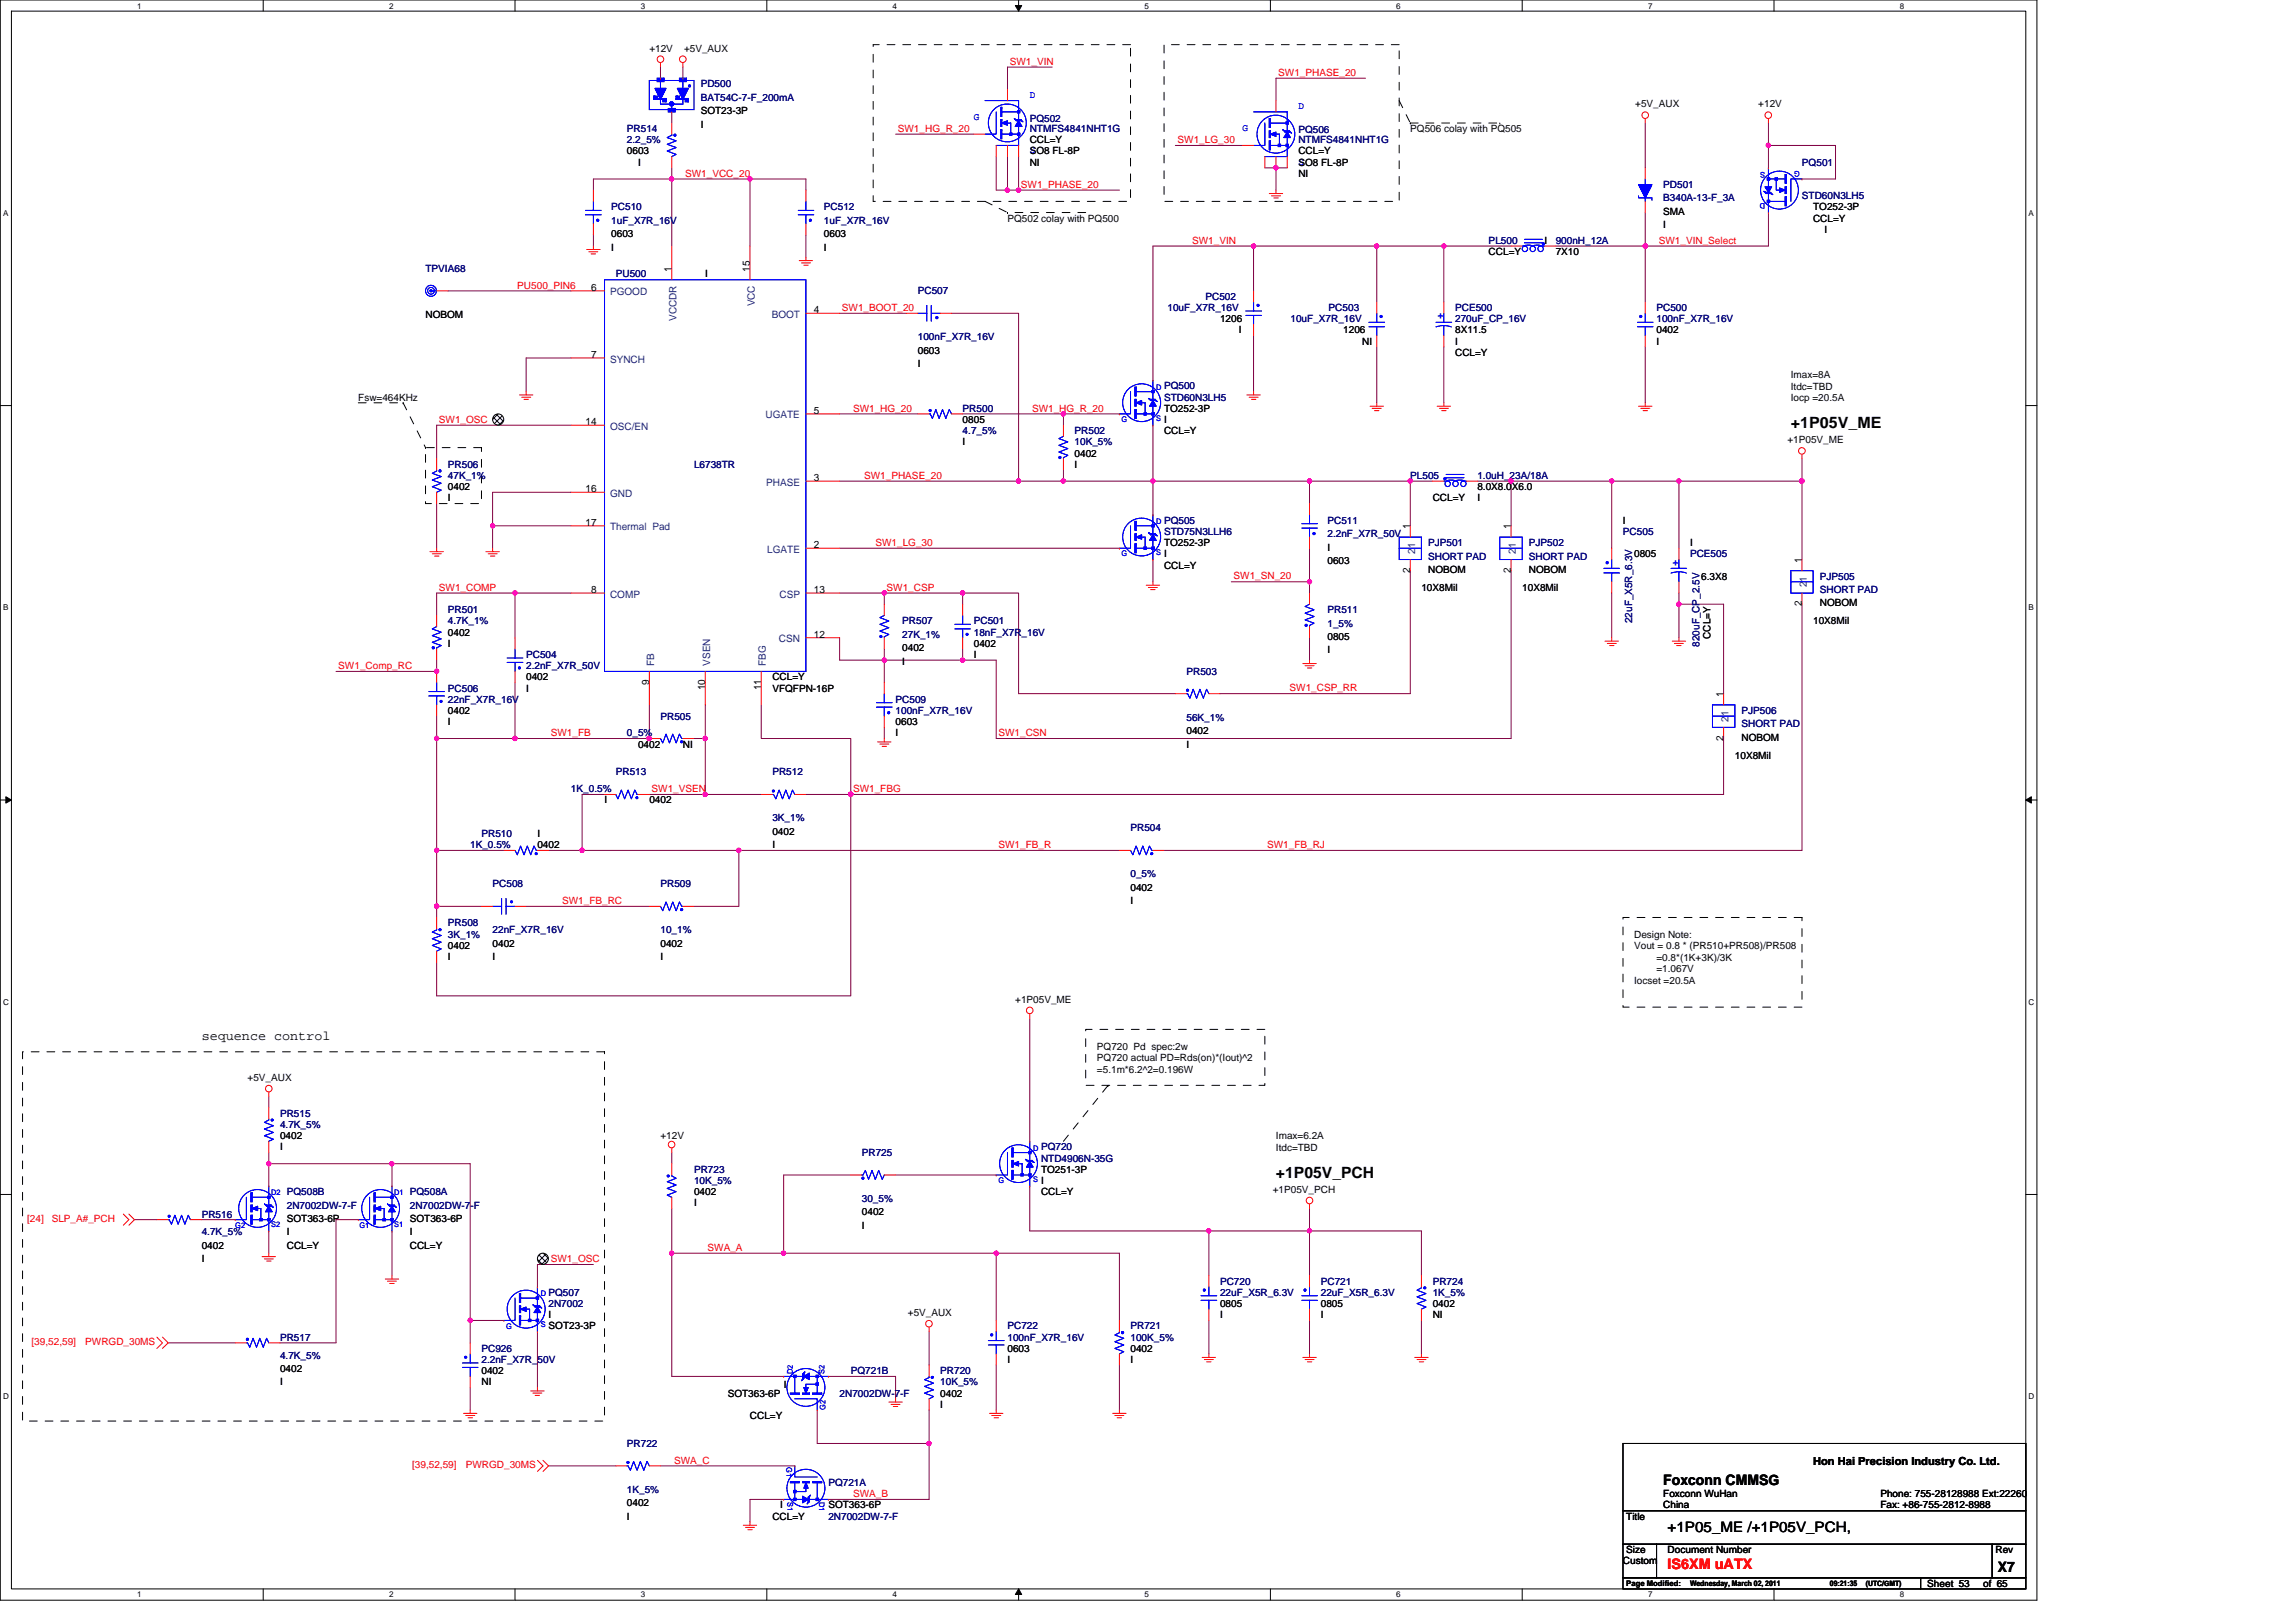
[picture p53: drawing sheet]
<svg xmlns="http://www.w3.org/2000/svg" width="297mm" height="210mm" viewBox="0 0 297 210" stroke-linecap="round" stroke-linejoin="round" font-family="sans-serif">
<defs><g id="words">
<g font-size="2">
<text x="231.7" y="55.4">+1P05V_ME</text>
<text x="165.1" y="152.4">+1P05V_PCH</text>
</g>
<g font-size="1.9">
<text x="215.2" y="192.1">Foxconn CMMSG</text>
<text x="215.7" y="198.3">+1P05_ME /+1P05V_PCH,</text>
<text x="258.5" y="203.4">X7</text>
</g>
<text font-size="1.9" fill="#f00" x="215.7" y="203">IS6XM uATX</text>
<text font-size="1.7" x="26.1" y="134.6">sequence control</text>
<text font-size="1.4" x="234.6" y="189.5">Hon Hai Precision Industry Co. Ltd.</text>
<g font-size="1.3">
<text x="84" y="6.7">+12V</text>
<text x="88.5" y="6.7">+5V_AUX</text>
<text x="90.7" y="14.8">SOT23-3P</text>
<text x="90.7" y="16.5">I</text>
<text x="182.5" y="17.1">PQ506 colay with PQ505</text>
<text x="211.6" y="13.9">+5V_AUX</text>
<text x="227.5" y="13.9">+12V</text>
<text x="81.1" y="20">0603</text>
<text x="82.5" y="21.4">I</text>
<text x="133.2" y="18.5">CCL=Y</text>
<text x="133.2" y="21.4">NI</text>
<text x="133.2" y="20">SO8 FL-8P</text>
<text x="168" y="20">CCL=Y</text>
<text x="168" y="22.9">NI</text>
<text x="168" y="21.4">SO8 FL-8P</text>
<text x="130.3" y="28.7">PQ502 colay with PQ500</text>
<text x="215.2" y="27.8">SMA</text>
<text x="215.2" y="29.5">I</text>
<text x="234.6" y="27.2">TO252-3P</text>
<text x="234.6" y="28.7">CCL=Y</text>
<text x="79.1" y="30.7">0603</text>
<text x="79.1" y="32.4">I</text>
<text x="86.9" y="35.2" transform="rotate(-90 86.9 35.2)">1</text>
<text x="91.2" y="35.9">I</text>
<text x="97" y="35.2" transform="rotate(-90 97 35.2)">15</text>
<text x="106.6" y="30.7">0603</text>
<text x="106.6" y="32.4">I</text>
<text x="192.6" y="33">CCL=Y</text>
<text x="199.8" y="31.6">I</text>
<text x="201.3" y="33">7X10</text>
<text x="236" y="30.1">I</text>
<text x="55.1" y="41.1">NOBOM</text>
<text x="76.5" y="37.6">6</text>
<text x="105.3" y="40.5">4</text>
<text x="157.8" y="41.7">1206</text>
<text x="76.5" y="46.3">7</text>
<text x="118.7" y="45.7">0603</text>
<text x="118.7" y="47.5">I</text>
<text x="160.3" y="43.1">I</text>
<text x="173.8" y="43.1">1206</text>
<text x="176.2" y="44.6">NI</text>
<text x="188.3" y="43.1">8X11.5</text>
<text x="188.3" y="44.6">I</text>
<text x="188.3" y="46">CCL=Y</text>
<text x="214.3" y="43.1">0402</text>
<text x="214.3" y="44.6">I</text>
<text x="46.4" y="51.8">Fsw=464KHz</text>
<text x="105.3" y="53.5">5</text>
<text x="150.6" y="53.3">TO252-3P</text>
<text x="231.7" y="48.9">Imax=8A</text>
<text x="231.7" y="50.4">Itdc=TBD</text>
<text x="231.7" y="51.9">Iocp =20.5A</text>
<text x="75.8" y="55">14</text>
<text x="124.5" y="54.7">0805</text>
<text x="124.5" y="57.6">I</text>
<text x="139" y="59.1">0402</text>
<text x="150.6" y="54.7">I</text>
<text x="150.6" y="56.2">CCL=Y</text>
<text x="231.2" y="57.3">+1P05V_ME</text>
<text x="58" y="63.4">0402</text>
<text x="58" y="64.9">I</text>
<text x="75.8" y="63.7">16</text>
<text x="105.3" y="62.2">3</text>
<text x="139" y="60.5">I</text>
<text x="185.4" y="64.9">CCL=Y</text>
<text x="191.1" y="64.9">I</text>
<text x="191.1" y="63.4">8.0X8.0X6.0</text>
<text x="75.8" y="68">17</text>
<text x="105.3" y="70.9">2</text>
<text x="150.6" y="70.7">TO252-3P</text>
<text x="171.7" y="71.2">I</text>
<text x="182.4" y="68.5" transform="rotate(-90 182.4 68.5)">1</text>
<text x="195.5" y="68.5" transform="rotate(-90 195.5 68.5)">1</text>
<text x="210" y="67.8">I</text>
<text x="218.6" y="70.7">I</text>
<text x="76.5" y="76.7">8</text>
<text x="105.3" y="76.7">13</text>
<text x="150.6" y="72.1">I</text>
<text x="150.6" y="73.6">CCL=Y</text>
<text x="171.7" y="73">0603</text>
<text x="182.4" y="74.1" transform="rotate(-90 182.4 74.1)">2</text>
<text x="183.9" y="76.4">10X8Mil</text>
<text x="184.8" y="74.1">NOBOM</text>
<text x="195.5" y="74.1" transform="rotate(-90 195.5 74.1)">2</text>
<text x="196.9" y="76.4">10X8Mil</text>
<text x="197.8" y="74.1">NOBOM</text>
<text x="211.4" y="72.1">0805</text>
<text x="220.1" y="75">6.3X8</text>
<text x="233.1" y="72.8" transform="rotate(-90 233.1 72.8)">1</text>
<text x="58" y="82.2">0402</text>
<text x="58" y="83.7">I</text>
<text x="105.3" y="82.5">12</text>
<text x="126" y="83.7">0402</text>
<text x="171.7" y="82.8">0805</text>
<text x="221.3" y="82.7" transform="rotate(-90 221.3 82.7)">CCL=Y</text>
<text x="233.1" y="78.5" transform="rotate(-90 233.1 78.5)">2</text>
<text x="234.6" y="80.8">10X8Mil</text>
<text x="235.4" y="78.5">NOBOM</text>
<text x="68.1" y="88">0402</text>
<text x="68.1" y="89.5">I</text>
<text x="84" y="88.6" transform="rotate(-90 84 88.6)">9</text>
<text x="91.2" y="89.3" transform="rotate(-90 91.2 89.3)">10</text>
<text x="98.5" y="89.3" transform="rotate(-90 98.5 89.3)">11</text>
<text x="99.9" y="89.5">VFQFPN-16P</text>
<text x="99.9" y="88">CCL=Y</text>
<text x="116.7" y="84.3">0402</text>
<text x="116.7" y="86">I</text>
<text x="126" y="85.1">I</text>
<text x="171.7" y="84.5">I</text>
<text x="58" y="93.8">I</text>
<text x="58" y="92.4">0402</text>
<text x="115.9" y="93.8">0603</text>
<text x="115.9" y="95.3">I</text>
<text x="153.5" y="95">0402</text>
<text x="223" y="95.8" transform="rotate(-90 223 95.8)">2</text>
<text x="223" y="90.2" transform="rotate(-90 223 90.2)">1</text>
<text x="225.3" y="95.8">NOBOM</text>
<text x="82.5" y="96.7">0402</text>
<text x="88.3" y="96.7">NI</text>
<text x="153.5" y="96.7">I</text>
<text x="224.4" y="98.1">10X8Mil</text>
<text x="78.2" y="103.9">I</text>
<text x="84" y="103.9">0402</text>
<text x="69.5" y="108.3">I</text>
<text x="69.5" y="109.7">0402</text>
<text x="99.9" y="108">0402</text>
<text x="99.9" y="109.7">I</text>
<text x="146.3" y="115.3">0402</text>
<text x="146.3" y="117">I</text>
<text x="58" y="122.8">0402</text>
<text x="58" y="124.2">I</text>
<text x="63.7" y="122.5">0402</text>
<text x="63.7" y="124.2">I</text>
<text x="85.4" y="122.5">0402</text>
<text x="85.4" y="124.2">I</text>
<text x="211.4" y="121.3">Design Note:</text>
<text x="211.4" y="122.8">Vout = 0.8 * (PR510+PR508)/PR508</text>
<text x="214.3" y="124.3">=0.8*(1K+3K)/3K</text>
<text x="214.3" y="125.8">=1.067V</text>
<text x="131.3" y="129.7">+1P05V_ME</text>
<text x="211.4" y="127.3">Iocset =20.5A</text>
<text x="141.9" y="135.8">PQ720 Pd spec:2w</text>
<text x="141.9" y="137.3">PQ720 actual PD=Rds(on)*(Iout)^2</text>
<text x="32" y="139.8">+5V_AUX</text>
<text x="141.9" y="138.8">=5.1m*6.2^2=0.196W</text>
<text x="36.2" y="147.4">0402</text>
<text x="36.2" y="148.8">I</text>
<text x="85.4" y="147.4">+12V</text>
<text x="165.1" y="147.4">Imax=6.2A</text>
<text x="165.1" y="148.9">Itdc=TBD</text>
<text x="89.8" y="154.6">0402</text>
<text x="134.7" y="151.7">TO251-3P</text>
<text x="134.7" y="153.2">I</text>
<text x="134.7" y="154.6">CCL=Y</text>
<text x="164.7" y="154.3">+1P05V_PCH</text>
<text x="26.1" y="161.6">0402</text>
<text x="37.1" y="158.1">SOT363-6P</text>
<text x="37.1" y="159.8">I</text>
<text x="37.1" y="161.6">CCL=Y</text>
<text x="53" y="158.1">SOT363-6P</text>
<text x="53" y="159.8">I</text>
<text x="53" y="161.6">CCL=Y</text>
<text x="89.8" y="156.1">I</text>
<text x="111.5" y="157.2">0402</text>
<text x="111.5" y="159">I</text>
<text x="26.1" y="163.3">I</text>
<text x="71" y="172">SOT23-3P</text>
<text x="71" y="170.5">I</text>
<text x="117.5" y="170.3">+5V_AUX</text>
<text x="157.8" y="169.1">0805</text>
<text x="157.8" y="170.5">I</text>
<text x="170.9" y="169.1">0805</text>
<text x="170.9" y="170.5">I</text>
<text x="185.4" y="169.1">0402</text>
<text x="185.4" y="170.5">NI</text>
<text x="36.2" y="177.5">0402</text>
<text x="36.2" y="179.2">I</text>
<text x="62.3" y="177.8">0402</text>
<text x="62.3" y="179.2">NI</text>
<text x="101.4" y="179.5">I</text>
<text x="130.3" y="174.9">0603</text>
<text x="130.3" y="176.3">I</text>
<text x="146.3" y="174.9">0402</text>
<text x="146.3" y="176.3">I</text>
<text x="94.1" y="180.7">SOT363-6P</text>
<text x="97" y="183.6">CCL=Y</text>
<text x="121.6" y="180.7">0402</text>
<text x="121.6" y="182.1">I</text>
<text x="81.1" y="194.9">0402</text>
<text x="81.1" y="196.6">I</text>
<text x="99.9" y="196.6">CCL=Y</text>
<text x="100.9" y="195.2">I</text>
<text x="107.2" y="195.2">SOT363-6P</text>
<text x="210.4" y="196.6">Title</text>
<text x="215.2" y="193.7">Foxconn WuHan</text>
<text x="215.2" y="195.2">China</text>
<text x="243.3" y="193.7">Phone: 755-28128988 Ext:22260</text>
<text x="243.3" y="195.2">Fax: +86-755-2812-8988</text>
<text x="210" y="202.4">Custom</text>
<text x="210.4" y="201">Size</text>
<text x="215.7" y="201">Document Number</text>
<text x="258.2" y="201">Rev</text>
<text x="249.3" y="205.3">Sheet 53</text>
<text x="256.6" y="205.3">of 65</text>
</g>
<g font-size="1.3" fill="#000080">
<text x="90.7" y="11.3">PD500</text>
<text x="81.1" y="17.1">PR514</text>
<text x="90.7" y="13">BAT54C-7-F_200mA</text>
<text x="133.2" y="15.8">PQ502</text>
<text x="133.2" y="17.1">NTMFS4841NHT1G</text>
<text x="168" y="17.2">PQ506</text>
<text x="81.1" y="18.5">2.2_5%</text>
<text x="168" y="18.5">NTMFS4841NHT1G</text>
<text x="233.1" y="21.4">PQ501</text>
<text x="79.1" y="27.2">PC510</text>
<text x="79.1" y="29">1uF_X7R_16V</text>
<text x="106.6" y="27.2">PC512</text>
<text x="106.6" y="29">1uF_X7R_16V</text>
<text x="215.2" y="24.3">PD501</text>
<text x="215.2" y="26.1">B340A-13-F_3A</text>
<text x="233.1" y="25.8">STD60N3LH5</text>
<text x="55.1" y="35.2">TPVIA68</text>
<text x="79.7" y="35.9">PU500</text>
<text x="192.6" y="31.6">PL500</text>
<text x="201.3" y="31.6">900nH_12A</text>
<text x="118.7" y="38.1">PC507</text>
<text x="151" y="40.2">10uF_X7R_16V</text>
<text x="156" y="38.8">PC502</text>
<text x="167" y="41.7">10uF_X7R_16V</text>
<text x="171.9" y="40.2">PC503</text>
<text x="188.3" y="40.2">PCE500</text>
<text x="188.3" y="41.7">270uF_CP_16V</text>
<text x="214.3" y="40.2">PC500</text>
<text x="214.3" y="41.7">100nF_X7R_16V</text>
<text x="118.7" y="44">100nF_X7R_16V</text>
<text x="124.5" y="53.3">PR500</text>
<text x="150.6" y="50.4">PQ500</text>
<text x="150.6" y="51.8">STD60N3LH5</text>
<text x="124.5" y="56.2">4.7_5%</text>
<text x="139" y="56.2">PR502</text>
<text x="139" y="57.6">10K_5%</text>
<text x="58" y="60.5">PR506</text>
<text x="58" y="62">47K_1%</text>
<text x="89.8" y="60.5">L6738TR</text>
<text x="182.5" y="62">PL505</text>
<text x="191.1" y="62">1.0uH_23A/18A</text>
<text x="150.6" y="67.8">PQ505</text>
<text x="150.6" y="69.2">STD75N3LLH6</text>
<text x="171.7" y="67.8">PC511</text>
<text x="171.7" y="69.5">2.2nF_X7R_50V</text>
<text x="184.8" y="70.7">PJP501</text>
<text x="197.8" y="70.7">PJP502</text>
<text x="210" y="69.2">PC505</text>
<text x="184.8" y="72.4">SHORT PAD</text>
<text x="197.8" y="72.4">SHORT PAD</text>
<text x="218.6" y="72.1">PCE505</text>
<text x="235.4" y="76.7">SHORT PAD</text>
<text x="235.4" y="75">PJP505</text>
<text x="58" y="79.3">PR501</text>
<text x="58" y="80.8">4.7K_1%</text>
<text x="116.7" y="80.8">PR507</text>
<text x="116.7" y="82.5">27K_1%</text>
<text x="126" y="80.8">PC501</text>
<text x="126" y="82.2">18nF_X7R_16V</text>
<text x="171.7" y="79.3">PR511</text>
<text x="171.7" y="81.1">1_5%</text>
<text x="211.2" y="80.6" transform="rotate(-90 211.2 80.6)">22uF_X5R_6.3V</text>
<text x="219.9" y="83.7" transform="rotate(-90 219.9 83.7)">820uF_CP_2.5V</text>
<text x="58" y="89.5">PC506</text>
<text x="68.1" y="85.1">PC504</text>
<text x="68.1" y="86.6">2.2nF_X7R_50V</text>
<text x="153.5" y="87.3">PR503</text>
<text x="58" y="90.9">22nF_X7R_16V</text>
<text x="81.1" y="95.3">0_5%</text>
<text x="85.4" y="93.1">PR505</text>
<text x="115.9" y="90.9">PC509</text>
<text x="115.9" y="92.4">100nF_X7R_16V</text>
<text x="153.5" y="93.2">56K_1%</text>
<text x="225.3" y="94.1">SHORT PAD</text>
<text x="225.3" y="92.4">PJP506</text>
<text x="79.7" y="100.3">PR513</text>
<text x="99.9" y="100.3">PR512</text>
<text x="73.9" y="102.5">1K_0.5%</text>
<text x="99.9" y="106.3">3K_1%</text>
<text x="146.3" y="107.6">PR504</text>
<text x="60.8" y="109.7">1K_0.5%</text>
<text x="62.3" y="108.3">PR510</text>
<text x="146.3" y="113.5">0_5%</text>
<text x="58" y="119.9">PR508</text>
<text x="63.7" y="114.8">PC508</text>
<text x="85.4" y="114.8">PR509</text>
<text x="58" y="121.3">3K_1%</text>
<text x="63.7" y="120.7">22nF_X7R_16V</text>
<text x="85.4" y="120.7">10_1%</text>
<text x="36.2" y="144.5">PR515</text>
<text x="36.2" y="145.9">4.7K_5%</text>
<text x="111.5" y="149.6">PR725</text>
<text x="134.7" y="148.8">PQ720</text>
<text x="37.1" y="154.6">PQ508B</text>
<text x="53" y="154.6">PQ508A</text>
<text x="89.8" y="151.7">PR723</text>
<text x="89.8" y="153.2">10K_5%</text>
<text x="111.5" y="155.5">30_5%</text>
<text x="134.7" y="150.3">NTD4906N-35G</text>
<text x="26.1" y="157.5">PR516</text>
<text x="26.1" y="159.8">4.7K_5%</text>
<text x="37.1" y="156.4">2N7002DW-7-F</text>
<text x="53" y="156.4">2N7002DW-7-F</text>
<text x="71" y="167.7">PQ507</text>
<text x="157.8" y="166.2">PC720</text>
<text x="157.8" y="167.7">22uF_X5R_6.3V</text>
<text x="170.9" y="166.2">PC721</text>
<text x="170.9" y="167.7">22uF_X5R_6.3V</text>
<text x="185.4" y="166.2">PR724</text>
<text x="185.4" y="167.7">1K_5%</text>
<text x="36.2" y="173.4">PR517</text>
<text x="71" y="169.1">2N7002</text>
<text x="130.3" y="172">PC722</text>
<text x="130.3" y="173.4">100nF_X7R_16V</text>
<text x="146.3" y="172">PR721</text>
<text x="146.3" y="173.4">100K_5%</text>
<text x="36.2" y="175.8">4.7K_5%</text>
<text x="62.3" y="174.9">PC926</text>
<text x="62.3" y="176.3">2.2nF_X7R_50V</text>
<text x="110.1" y="177.8">PQ721B</text>
<text x="121.6" y="177.8">PR720</text>
<text x="121.6" y="179.2">10K_5%</text>
<text x="108.6" y="180.7">2N7002DW-7-F</text>
<text x="81.1" y="187.2">PR722</text>
<text x="81.1" y="193.1">1K_5%</text>
<text x="107.2" y="192.3">PQ721A</text>
<text x="107.2" y="196.6">2N7002DW-7-F</text>
</g>
<g font-size="1.3" fill="#f00">
<text x="130.6" y="8.4">SW1_VIN</text>
<text x="165.4" y="9.8">SW1_PHASE_20</text>
<text x="116.2" y="17.1">SW1_HG_R_20</text>
<text x="88.6" y="22.9">SW1_VCC_20</text>
<text x="152.4" y="18.5">SW1_LG_30</text>
<text x="132.1" y="24.3">SW1_PHASE_20</text>
<text x="154.2" y="31.5">SW1_VIN</text>
<text x="214.6" y="31.5">SW1_VIN_Select</text>
<text x="66.9" y="37.3">PU500_PIN6</text>
<text x="108.9" y="40.2">SW1_BOOT_20</text>
<text x="110.4" y="53.3">SW1_HG_20</text>
<text x="133.5" y="53.3">SW1_HG_R_20</text>
<text x="56.8" y="54.7">SW1_OSC</text>
<text x="111.8" y="62">SW1_PHASE_20</text>
<text x="113.3" y="70.6">SW1_LG_30</text>
<text x="56.8" y="76.4">SW1_COMP</text>
<text x="114.7" y="76.4">SW1_CSP</text>
<text x="159.6" y="75">SW1_SN_20</text>
<text x="43.8" y="86.6">SW1_Comp_RC</text>
<text x="166.8" y="89.5">SW1_CSP_RR</text>
<text x="71.3" y="95.2">SW1_FB</text>
<text x="129.2" y="95.2">SW1_CSN</text>
<text x="84.3" y="102.5">SW1_VSEN</text>
<text x="110.4" y="102.5">SW1_FBG</text>
<text x="129.2" y="109.7">SW1_FB_R</text>
<text x="163.9" y="109.7">SW1_FB_RJ</text>
<text x="72.7" y="117">SW1_FB_RC</text>
<text x="3.5" y="158.1">[24]</text>
<text x="6.7" y="158.1">SLP_A#_PCH</text>
<text x="91.5" y="161.8">SWA_A</text>
<text x="71.3" y="163.3">SW1_OSC</text>
<text x="4.1" y="174">[39,52,59]</text>
<text x="11" y="174">PWRGD_30MS</text>
<text x="53.3" y="189.9">[39,52,59]</text>
<text x="60.3" y="189.9">PWRGD_30MS</text>
<text x="87.2" y="189.4">SWA_C</text>
<text x="110.4" y="193.7">SWA_B</text>
</g>
<g font-size="1.3" fill="#00f">
<text x="126" y="15.5">G</text>
<text x="133.2" y="12.6">D</text>
<text x="160.7" y="17">G</text>
<text x="168" y="14.1">D</text>
<text x="133.2" y="19.9">S</text>
<text x="168" y="21.3">S</text>
<text x="186" y="40.5" transform="rotate(90 186 40.5)">+</text>
<text x="216.4" y="72.4" transform="rotate(90 216.4 72.4)">+</text>
</g>
<g font-size="1.3" fill="#004080">
<text x="78.9" y="38.2">PGOOD</text>
<text x="87.5" y="41.5" transform="rotate(-90 87.5 41.5)">VCCDR</text>
<text x="97.6" y="39.6" transform="rotate(-90 97.6 39.6)">VCC</text>
<text x="99.8" y="41.1">BOOT</text>
<text x="78.9" y="46.9">SYNCH</text>
<text x="78.9" y="55.6">OSC/EN</text>
<text x="99" y="54.1">UGATE</text>
<text x="78.9" y="64.3">GND</text>
<text x="99.1" y="62.8">PHASE</text>
<text x="78.9" y="68.6">Thermal Pad</text>
<text x="99.3" y="71.5">LGATE</text>
<text x="183.1" y="71.7" transform="rotate(-90 183.1 71.7)">2</text>
<text x="183.1" y="70.9" transform="rotate(-90 183.1 70.9)">1</text>
<text x="196.1" y="71.7" transform="rotate(-90 196.1 71.7)">2</text>
<text x="196.1" y="70.9" transform="rotate(-90 196.1 70.9)">1</text>
<text x="78.9" y="77.3">COMP</text>
<text x="100.9" y="77.3">CSP</text>
<text x="233.7" y="76" transform="rotate(-90 233.7 76)">2</text>
<text x="233.7" y="75.3" transform="rotate(-90 233.7 75.3)">1</text>
<text x="100.8" y="83.1">CSN</text>
<text x="84.6" y="86.1" transform="rotate(-90 84.6 86.1)">FB</text>
<text x="91.9" y="86.1" transform="rotate(-90 91.9 86.1)">VSEN</text>
<text x="99.1" y="86.1" transform="rotate(-90 99.1 86.1)">FBG</text>
<text x="223.6" y="93.4" transform="rotate(-90 223.6 93.4)">2</text>
<text x="223.6" y="92.6" transform="rotate(-90 223.6 92.6)">1</text>
</g>
<g font-size="1">
<text x="17.8" y="1.1">1</text>
<text x="50.3" y="1.1">2</text>
<text x="82.9" y="1.1">3</text>
<text x="115.5" y="1.1">4</text>
<text x="148.1" y="1.1">5</text>
<text x="180.6" y="1.1">6</text>
<text x="213.2" y="1.1">7</text>
<text x="245.8" y="1.1">8</text>
<text x=".4" y="27.9">A</text>
<text x="262.4" y="27.9">A</text>
<text x=".4" y="78.9">B</text>
<text x="262.4" y="78.9">B</text>
<text x=".4" y="130">C</text>
<text x="262.4" y="130">C</text>
<text x=".4" y="181">D</text>
<text x="262.4" y="181">D</text>
<text x="17.8" y="206.7">1</text>
<text x="50.3" y="206.7">2</text>
<text x="82.9" y="206.7">3</text>
<text x="115.5" y="206.7">4</text>
<text x="148.1" y="206.7">5</text>
<text x="180.6" y="206.7">6</text>
<text x="210.4" y="205.2">Page Modified:</text>
<text x="213.2" y="206.7">7</text>
<text x="218.6" y="205.2">Wednesday, March 02, 2011</text>
<text x="236.7" y="205.2">09:21:35</text>
<text x="241.4" y="205.2">(UTC/GMT)</text>
<text x="245.8" y="206.7">8</text>
</g>
<g font-size="1" fill="#00f">
<text x="228.3" y="22.2" transform="rotate(180 228.3 22.2)">S</text>
<text x="232.8" y="22.1" transform="rotate(180 232.8 22.1)">G</text>
<text x="228.3" y="26.3" transform="rotate(180 228.3 26.3)">D</text>
<text x="149.6" y="50.4">D</text>
<text x="145.1" y="54.6">G</text>
<text x="149.6" y="54.5">S</text>
<text x="145.1" y="72">G</text>
<text x="149.6" y="67.8">D</text>
<text x="149.6" y="71.8">S</text>
<text x="133.7" y="148.9">D</text>
<text x="35.1" y="154.7">D2</text>
<text x="51" y="154.7">D1</text>
<text x="129.2" y="153.1">G</text>
<text x="133.7" y="152.9">S</text>
<text x="30.4" y="158.9">G2</text>
<text x="35.1" y="158.7">S2</text>
<text x="46.5" y="158.9">G1</text>
<text x="51" y="158.7">S1</text>
<text x="70" y="167.7">D</text>
<text x="65.5" y="171.9">G</text>
<text x="70" y="171.7">S</text>
<text x="102.6" y="177.8" transform="rotate(-90 102.6 177.8)">D2</text>
<text x="106.7" y="177.8" transform="rotate(-90 106.7 177.8)">S2</text>
<text x="106.8" y="182.4" transform="rotate(-90 106.8 182.4)">G2</text>
<text x="101.7" y="189.8" transform="rotate(90 101.7 189.8)">G1</text>
<text x="101.9" y="194.3" transform="rotate(90 101.9 194.3)">S1</text>
<text x="106" y="194.3" transform="rotate(90 106 194.3)">D1</text>
</g>
</g></defs>
<path d="M0 0h263.5v207h-263.5zM1.5 1.4h260.6v204.2h-260.6z" fill="none" stroke="#000" stroke-width=".13"/>
<g fill="#fff">
<path d="M17.8 .1h.5v1.2h-.5z"/>
<path d="M17.8 205.7h.5v1.2h-.5z"/>
</g>
<path d="M34.1 0v1.4M34.1 205.6v1.4" fill="none" stroke="#000" stroke-width=".13"/>
<g fill="#fff">
<path d="M50.3 .1h.6v1.2h-.6z"/>
<path d="M50.3 205.7h.6v1.2h-.6z"/>
</g>
<path d="M66.6 0v1.4M66.6 205.6v1.4" fill="none" stroke="#000" stroke-width=".13"/>
<g fill="#fff">
<path d="M82.9 .1h.6v1.2h-.6z"/>
<path d="M82.9 205.7h.6v1.2h-.6z"/>
</g>
<path d="M99.2 0v1.4M99.2 205.6v1.4" fill="none" stroke="#000" stroke-width=".13"/>
<g fill="#fff">
<path d="M115.5 .1h.6v1.2h-.6z"/>
<path d="M115.5 205.7h.6v1.2h-.6z"/>
</g>
<path d="M131.8 0v1.4M131.8 205.6v1.4" fill="none" stroke="#000" stroke-width=".13"/>
<path d="M131.4 .7h.8l-.4 .7zM131.8 205.6l.4 .7h-.8z" fill="#000" stroke="#000" stroke-width=".13"/>
<g fill="#fff">
<path d="M148.1 .1h.5v1.2h-.5z"/>
<path d="M148.1 205.7h.5v1.2h-.5z"/>
</g>
<path d="M164.4 0v1.4M164.4 205.6v1.4" fill="none" stroke="#000" stroke-width=".13"/>
<g fill="#fff">
<path d="M180.6 .1h.6v1.2h-.6z"/>
<path d="M180.6 205.7h.6v1.2h-.6z"/>
</g>
<path d="M196.9 0v1.4M196.9 205.6v1.4" fill="none" stroke="#000" stroke-width=".13"/>
<g fill="#fff">
<path d="M213.2 .1h.6v1.2h-.6z"/>
<path d="M213.2 205.7h.6v1.2h-.6z"/>
</g>
<path d="M229.5 0v1.4M229.5 205.6v1.4" fill="none" stroke="#000" stroke-width=".13"/>
<g fill="#fff">
<path d="M245.8 .1h.6v1.2h-.6z"/>
<path d="M245.8 205.7h.6v1.2h-.6z"/>
<path d="M.4 26.9h.7v1.2h-.7z"/>
<path d="M262.4 26.9h.7v1.2h-.7z"/>
<path d="M.4 78h.7v1.1h-.7z"/>
<path d="M262.4 78h.7v1.1h-.7z"/>
</g>
<path d="M0 52.5h1.5M262.1 52.5h1.4" fill="none" stroke="#000" stroke-width=".13"/>
<g fill="#fff">
<path d="M.4 129h.7v1.2h-.7z"/>
<path d="M262.4 129h.8v1.2h-.8z"/>
</g>
<path d="M0 103.5h1.5M262.1 103.5h1.4" fill="none" stroke="#000" stroke-width=".13"/>
<path d="M.8 103.1l.7 .4-.7 .4zM262.1 103.5l.7-.4v.8z" fill="#000" stroke="#000" stroke-width=".13"/>
<g fill="#fff">
<path d="M.4 180h.7v1.2h-.7z"/>
<path d="M262.4 180h.8v1.2h-.8z"/>
</g>
<path d="M0 154.5h1.5M262.1 154.5h1.4M210 199.8h4.3v4.3h-4.3zM210 186.8h52.1v8.7h-52.1zM210 195.5h52.1v4.3h-52.1zM214.3 199.8h43.4v4.3h-43.4zM257.7 199.8h4.4v4.3h-4.4zM210 204.1h38.5v1.5h-38.5zM248.5 204.1h13.6v1.5h-13.6z" fill="none" stroke="#000" stroke-width=".13"/>
<g fill="none" stroke="#800040" stroke-width=".13">
<path d="M85.4 8.7v1.4M86.9 14.5v1.4M88.3 8.7v1.4M115.9 17.4h10.1M136.1 8.7h-5.8v2.9M152.1 18.8h8.6M176.7 10.1h-11.6v2.9M212.8 15.9v5.8M228.8 15.9v2.9M228.8 18.8h8.7v4.4h-4.4M228.8 18.8v2.9M58 37.6h15.9"/>
<path d="M76.8 30.4v1.4M86.9 21.7v1.5M86.9 23.2v8.6M86.9 23.2h10.1M86.9 23.2h-10.1v1.4M97 23.2h7.3v1.4M97 23.2v8.6M104.3 30.4v2.9M128.9 20.3v4.3h1.4M130.3 24.6h1.5M130.3 20.3v4.3M131.8 20.3v4.3"/>
<path d="M131.8 24.6h13M162.2 31.8h15.9M162.2 37.6v-5.8h-13v17.4M163.6 21.7h1.5M165.1 21.7v2.9M165.1 21.7h1.4M178.1 31.8h8.7M178.1 31.8v7.3M186.8 31.8h8.7M186.8 31.8v7.3M201.3 31.8h11.5M212.8 31.8v7.3"/>
<path d="M212.8 27.5v4.3M228.8 27.5v4.3h-16M73.9 46.3h-5.8v4.4M73.9 55h-17.4v4.4M108.6 53.6h10.1M108.6 40.5h8.7M123.1 40.5h8.7v21.8M124.5 53.6h13.1M137.6 53.6v1.4M137.6 53.6h7.2M149.2 55v7.3M162.2 43.4v7.3"/>
<path d="M178.1 44.9v7.2M186.8 44.9v7.2M212.8 44.9v7.2M233.1 59.4v2.9M56.5 65.2v5.7M63.7 68v2.9M63.7 68h10.2M66.6 76.7v5.8M66.6 76.7h-10.1v2.9M66.6 76.7h7.3M73.9 63.7h-10.2v4.3M108.6 76.7h5.8"/>
<path d="M108.6 70.9h36.2M108.6 62.3h23.2M114.4 76.7v1.5M114.4 76.7h10.1M124.5 76.7h7.3v13h20.3M124.5 76.7v1.5M131.8 62.3h5.8M137.6 60.8v1.5M137.6 62.3h11.6M149.2 62.3h20.2M149.2 72.4v2.9M149.2 62.3v4.3"/>
<path d="M159.3 75.3h10.1M169.4 62.3h13.1M169.4 75.3v1.4M169.4 70.9v4.4M169.4 62.3v2.9M182.5 73.8v15.9h-24.7M182.5 62.3v5.7M182.5 62.3h2.9M191.1 62.3h4.4M195.5 73.8v21.7h-66.6v-10.1h-4.4M195.5 62.3v5.7M195.5 62.3h13"/>
<path d="M208.5 62.3h8.7M208.5 62.3v8.6M208.5 76.7v5.8M217.2 62.3h15.9M217.2 78.2v4.3M217.2 62.3v8.6M217.2 76.7v1.5M217.2 78.2h5.8v11.5M233.1 78.2v31.8h-82.5M233.1 62.3v10.1M56.5 85.4v1.5h-13M56.5 95.5v14.5"/>
<path d="M56.5 92.6v2.9h10.1M66.6 88.3v7.2M84 91.2v4.3h-17.4M89.8 95.5h1.4M91.2 91.2v4.3M91.2 95.5v7.3M98.5 91.2v4.3h11.6v7.3M108.6 82.5v2.9h5.8M114.4 84v1.4M114.4 85.4h10.1M114.4 85.4v2.9M114.4 94.1v1.4"/>
<path d="M124.5 84v1.4M169.4 82.5v2.9M223 95.5v7.3h-112.9M56.5 110v7.3h5.8M56.5 110h8.7M56.5 117.3v1.4M68.1 117.3h15.9M71 110h4.3M75.3 110h20.3v7.3h-5.8M78.2 102.8h-2.9v7.2M84 102.8h7.2M91.2 102.8h7.3"/>
<path d="M95.6 110h49.2M104.3 102.8h5.8M110.1 102.8v26h-53.6v-4.3M133.2 131.7v16M17.4 157.8h2.9M26.1 157.8h4.3M34.8 159.3v2.8M34.8 141.9v1.4M34.8 150.6v2.9M34.8 150.6h15.9M34.8 149.1v1.5M46.4 157.8h-2.9v15.9h-7.3"/>
<path d="M50.7 150.6h10.1v20.2M50.7 159.3v5.7M50.7 150.6v2.9M86.9 156.4v5.7M86.9 149.1v1.5M110.1 152h-8.7v10.1M115.9 152h13M133.2 153.5v5.8h23.2M156.4 159.3v5.7M169.4 156.4v2.9h-13M21.8 173.7h8.6M60.8 170.8v2.9"/>
<path d="M60.8 179.5v2.9M60.8 170.8h4.4M69.5 172.3v7.2M76.8 163.6h-7.3v2.9M86.9 162.1v16h14.5M86.9 162.1h14.5M101.4 162.1h27.5M107.2 178.1h8.7v2.9M120.2 172.3v4.3M128.9 162.1v8.7M128.9 176.6v5.8M128.9 162.1h15.9v8.7"/>
<path d="M144.8 176.6v5.8M156.4 170.8v4.4M169.4 170.8v4.4M169.4 165v-5.7h14.5v5.7M183.9 170.8v4.4M71 189.7h8.7M85.4 189.7h17.4M101.4 194h-4.4v2.9M105.7 182.4v4.4h14.5M120.2 186.8v7.2h-13M120.2 182.4v4.4"/>
</g>
<g fill="#f0f" stroke="#f0f" stroke-width=".13">
<circle cx="66.6" cy="76.7" r=".28"/>
<circle cx="86.9" cy="23.1" r=".28"/>
<circle cx="84" cy="95.5" r=".28"/>
<circle cx="66.6" cy="95.5" r=".29"/>
<circle cx="114.4" cy="85.4" r=".28"/>
<circle cx="114.4" cy="76.7" r=".28"/>
<circle cx="124.5" cy="76.7" r=".28"/>
<circle cx="186.8" cy="31.8" r=".28"/>
<circle cx="178.1" cy="31.8" r=".28"/>
<circle cx="63.7" cy="68" r=".28"/>
<circle cx="124.5" cy="85.4" r=".28"/>
<circle cx="91.2" cy="102.8" r=".28"/>
<circle cx="110.1" cy="102.8" r=".29"/>
<circle cx="162.2" cy="31.8" r=".28"/>
<circle cx="233.1" cy="62.2" r=".28"/>
<circle cx="137.6" cy="53.5" r=".28"/>
<circle cx="169.4" cy="75.3" r=".28"/>
<circle cx="131.8" cy="62.2" r=".28"/>
<circle cx="56.5" cy="117.3" r=".28"/>
<circle cx="169.4" cy="62.2" r=".28"/>
<circle cx="195.5" cy="62.2" r=".28"/>
<circle cx="182.4" cy="62.2" r=".28"/>
<circle cx="217.2" cy="78.2" r=".28"/>
<circle cx="217.2" cy="62.2" r=".28"/>
<circle cx="95.6" cy="110" r=".29"/>
<circle cx="128.9" cy="162.1" r=".28"/>
<circle cx="169.4" cy="159.2" r=".28"/>
<circle cx="156.4" cy="159.2" r=".28"/>
<circle cx="86.9" cy="162.1" r=".28"/>
<circle cx="120.2" cy="186.8" r=".28"/>
<circle cx="208.5" cy="62.2" r=".28"/>
<circle cx="97" cy="23.1" r=".28"/>
<circle cx="56.5" cy="110" r=".28"/>
<circle cx="75.3" cy="110" r=".28"/>
<circle cx="91.2" cy="95.5" r=".28"/>
<circle cx="56.5" cy="95.5" r=".28"/>
<circle cx="56.5" cy="86.8" r=".28"/>
<circle cx="101.4" cy="162.1" r=".28"/>
<circle cx="149.1" cy="62.2" r=".28"/>
<circle cx="137.6" cy="62.2" r=".28"/>
<circle cx="212.8" cy="31.8" r=".28"/>
<circle cx="228.8" cy="18.8" r=".28"/>
<circle cx="131.8" cy="24.6" r=".28"/>
<circle cx="165.1" cy="21.7" r=".28"/>
<circle cx="130.3" cy="24.6" r=".28"/>
<circle cx="60.8" cy="170.8" r=".28"/>
<circle cx="50.7" cy="150.6" r=".28"/>
<circle cx="34.8" cy="150.6" r=".28"/>
</g>
<g fill="none" stroke="#f00" stroke-width=".13">
<path d="M85.4 8.1v.6M88.3 8.1v.6M160.7 18.8h1.5M165.1 13v1.5M212.8 15.3v.6M228.8 15.3v.6M73.9 37.6h4.3M75.9 32.3h1.7M76.2 32.6h1.1M76.5 32.9h.5M76.8 31.8v.5M86.9 31.8v4.4"/>
<path d="M97 31.8v4.4M103.4 33.7h1.7M103.7 34h1.2M104 34.3h.6M104.3 33.3v.4M104.3 24.6v1.5M104.3 29v1.4M163.6 20.3v1.4M164.2 25h1.7M164.5 25.3h1.2M164.8 25.6h.6M165.1 24.6v.4"/>
<path d="M165.1 20.3v1.4M166.5 20.3v1.4M178.1 39.1v1.4M186.8 39.1v1.4M212.8 21.7v1.5M212.8 26.1v1.4M67.2 51.1h1.7M67.5 51.4h1.2M67.8 51.7h.6M68.1 50.7v.4M73.9 46.3h4.3M73.9 55h4.3"/>
<path d="M104.3 40.5h4.3M104.3 53.6h4.3M117.3 40.5h1.4M121.6 40.5h1.5M137.6 55v1.5M137.6 59.4v1.4M161.3 51.1h1.7M161.6 51.4h1.2M161.9 51.7h.6M162.2 50.7v.4M177.2 52.6h1.8M177.5 52.8h1.2"/>
<path d="M177.8 53.1h.6M178.1 52.1v.5M178.1 43.4v1.5M185.9 52.6h1.8M186.2 52.8h1.2M186.5 53.1h.6M186.8 43.4v1.5M186.8 52.1v.5M212 52.6h1.7M212.3 52.8h1.1M212.6 53.1h.5M212.8 52.1v.5"/>
<path d="M233.1 58.8v.6M55.6 71.4h1.8M55.9 71.6h1.2M56.2 71.9h.6M56.5 70.9v.5M62.9 71.4h1.7M63.2 71.6h1.1M63.5 71.9h.5M63.7 70.9v.5M73.9 76.7h4.3M73.9 63.7h4.3M73.9 68h4.3"/>
<path d="M104.3 70.9h4.3M104.3 62.3h4.3M104.3 76.7h4.3M114.4 78.2v1.4M124.5 78.2v1.4M144.8 70.9h.1M148.3 75.7h1.7M148.6 76h1.1M148.9 76.3h.5M149.2 72.4h.1M149.2 66.6h.1M149.2 75.3v.4"/>
<path d="M182.5 68v1.5M182.5 72.4v1.4M195.5 68v1.5M195.5 72.4v1.4M217.2 70.9v1.5M217.2 75.3v1.4M84 86.9v4.3M91.2 86.9v4.3M98.5 86.9v4.3M104.3 82.5h4.3M113.5 96h1.8M113.8 96.3h1.2"/>
<path d="M114.1 96.6h.6M114.4 82.5v1.5M114.4 95.5v.5M124.5 82.5v1.5M168.5 85.9h1.8M168.8 86.1h1.2M169.1 86.4h.6M169.4 85.4v.5M207.6 83h1.8M207.9 83.2h1.2M208.2 83.5h.6M208.5 82.5v.5"/>
<path d="M216.3 83h1.8M216.6 83.2h1.2M216.9 83.5h.6M217.2 82.5v.5M223 89.7v1.5M223 94.1v1.4M62.3 117.3h1.4M66.6 117.3h1.5M133.2 131.2v.5M16 157.1l.7 .7-.7 .7M16.7 157.1l.7 .7-.7 .7M30.4 157.8h.1"/>
<path d="M34.8 159.3h.1M34.8 153.5h.1M34.8 141.3v.6M86.9 148.5v.6M86.9 150.6v1.4M86.9 154.9v1.5M110.1 152h1.4M114.4 152h1.5M128.9 152h.1M133.2 153.5h.1M133.2 147.7h.1M169.4 155.8v.6"/>
<path d="M20.3 173l.7 .7-.7 .8M21 173l.8 .7-.8 .8M30.4 173.7h1.5M33.9 162.6h1.7M34.2 162.9h1.2M34.5 163.2h.6M34.8 162.1v.5M34.8 173.7h1.4M49.8 165.5h1.8M50.1 165.8h1.2M50.4 166.1h.6M50.7 165v.5"/>
<path d="M65.2 170.8h.1M68.7 180h1.7M69.5 179.5v.5M69.5 172.3h.1M69.5 166.5h.1M120.2 171.7v.6M128.9 170.8v1.5M128.9 175.2v1.4M155.5 175.6h1.8M155.8 175.9h1.2M156.1 176.2h.6M156.4 175.2v.4"/>
<path d="M168.5 175.6h1.8M168.8 175.9h1.2M169.1 176.2h.6M169.4 175.2v.4M169.4 165v1.5M169.4 169.4v1.4M183 175.6h1.8M183.3 175.9h1.2M183.6 176.2h.6M183.9 175.2v.4M183.9 165v1.5M183.9 169.4v1.4"/>
<path d="M60 182.9h1.7M60.3 183.1h1.1M60.6 183.4h.5M60.8 182.4v.5M68.9 180.2h1.2M69.2 180.5h.6M69.5 188.9l.7 .8-.7 .7M70.2 188.9l.8 .8-.8 .7M79.7 189.7h1.4M84 189.7h1.4M96.2 197.3h1.7M96.5 197.6h1.1"/>
<path d="M96.7 197.9h.6M97 196.9v.4M115 181.4h1.7M115.3 181.7h1.1M115.6 182h.5M115.9 181v.4M128 182.9h1.7M128.3 183.1h1.2M128.6 183.4h.6M128.9 182.4v.5M144 182.9h1.7M144.2 183.1h1.2"/>
<path d="M144.5 183.4h.6M144.8 182.4v.5"/>
<circle cx="85.4" cy="7.7" r=".43"/>
<circle cx="88.3" cy="7.7" r=".43"/>
<circle cx="212.8" cy="14.9" r=".43"/>
<circle cx="228.8" cy="14.9" r=".43"/>
<circle cx="233.1" cy="58.3" r=".43"/>
<circle cx="133.2" cy="130.7" r=".43"/>
<circle cx="34.8" cy="140.8" r=".43"/>
<circle cx="86.9" cy="148.1" r=".43"/>
<circle cx="169.4" cy="155.3" r=".43"/>
<circle cx="120.2" cy="171.3" r=".43"/>
</g>
<g fill="none" stroke="#000" stroke-width=".13" stroke-dasharray="1 1 1 1 1 1 1 1">
<path d="M113 5.8h33.3v20.3h-33.3zM150.6 5.8h30.4v20.3h-30.4zM181 13l1.5 2.9M182.5 15.9h.1M182.5 15.9h11.5M194 15.9h.1M127.4 26.1l2.9 1.4M130.3 27.5h.1M140.5 27.5h-10.2M46.4 52.1h5.8M52.2 52.1h.1M52.2 52.1l2.9 5.8"/>
<path d="M55.1 57.9h7.2v7.3h-7.2zM55.1 57.9h.1M210 118.7h23.1v11.6h-23.1zM2.9 136.1h75.3v47.8h-75.3zM140.5 133.2h23.1v7.2h-23.1zM137.6 147.7l5.8-7.3M143.4 140.4h.1"/>
</g>
<g fill="#000" stroke="#000" stroke-width=".13">
<circle cx="64.5" cy="54.3" r=".72"/>
<circle cx="70.2" cy="162.9" r=".72"/>
</g>
<g fill="none" stroke="#00f" stroke-width=".13">
<path d="M162.2 14.5h4.3v1.3M163.6 15.9v2.9h-1.4M164.4 15.9h2M164.4 18.8h2M165.1 17.4h.4v1.3M166.5 16.1v.8M166.5 17.8v.9M166.5 19v1.3h-2.9M78.2 36.2h26.1v50.7h-26.1zM103.3 27.8h2M103.3 27.2h2M104.3 26.1v1.1"/>
<path d="M104.3 27.8v1.2M119.9 39.5v2.1M120.5 39.5v2.1M212 25.3v.3h1.7v.3M212.8 25.5v.6M212.8 23.2v.7M228.8 25v.9M228.8 23.3v.9M228.8 26.2v1.3M228.8 21.7v1.3M228.9 26.1h2M228.9 23.2h2"/>
<path d="M229.8 23.3v1.3h.4M233.1 23.2h-1.4v2.9M118.7 40.5h1.2M120.5 40.5h1.1M137.6 56.5l-.6 .2 1.2 .5-1.2 .4 1.2 .4-1.2 .5 1.2 .4-.6 .3v.2M177.1 41.7h2M177.1 42.3h2M178.1 42.3v1.1M178.1 40.5v1.2M185.8 41.7h2M185.8 42.3a3 3 0 0 1 2 0M186.8 40.5v1.2"/>
<path d="M186.8 42.1v1.3M114.4 79.6l-.6 .3 1.2 .4-1.2 .5 1.2 .4-1.2 .4 1.2 .5-.6 .3v.1M124.5 79.6v1.2M146.3 68v2.9h-1.5M147 68h2M147 70.9h2M147.7 69.5h.4v1.3M149.2 68.2v.8M149.2 69.9v.9M149.2 66.6v1.3M149.2 71.1v1.3M181 70.9h2.9"/>
<path d="M181 69.5h2.9v2.9h-2.9zM194 70.9h2.9M194 69.5h2.9v2.9h-2.9zM216.2 73.5h2M216.2 74.1a2.94 2.94 0 0 1 2 0M217.2 72.4v1.1M217.2 74v1.3M123.5 81.4h2.1M123.5 80.8h2.1M124.5 81.4v1.1M221.5 92.6h2.9M221.5 91.2h2.9v2.9h-2.9z"/>
<path d="M63.7 117.3h1.2M64.9 116.2v2.1M65.5 116.2v2.1M65.5 117.3h1.1M31.9 154.9v2.9h-1.5M32.6 154.9h2M32.6 157.8h2M33.3 156.4h.5v1.2M34.8 155v.9M34.8 156.8v.8M34.8 153.5v1.3M34.8 157.9v1.4"/>
<path d="M86.9 152v.1l.6 .3-1.2 .5 1.2 .4-1.2 .5 1.2 .4-1.2 .4 .6 .3M111.5 152h.2l.2-.6 .5 1.2 .4-1.2 .4 1.2 .5-1.2 .4 1.2 .3-.6M130.3 149.1v2.9h-1.4M131.1 149.1h2M131.1 152h2M131.8 150.6h.4v1.3M133.2 149.3v.8M133.2 151v.9M133.2 147.7v1.3M133.2 152.1v1.4M31.9 173.7h.1l.3 .6 .4-1.2 .5 1.2 .4-1.2 .5 1.2 .4-1.2 .3 .6M66.6 167.9v2.9h-1.4"/>
<path d="M67.3 167.9h2.1M67.3 170.8h2.1M68.1 169.4h.4v1.3M69.5 168.1v.9M69.5 169.8v.9M69.5 166.5v1.3M69.5 171v1.3M127.9 174h2M127.9 173.4h2M128.9 174v1.2M128.9 172.3v1.1M168.4 168.2h2"/>
<path d="M168.4 167.6h2M169.4 168.2v1.2M169.4 166.5v1.1M183.9 166.5v.1l-.6 .3 1.2 .5-1.2 .4 1.2 .4-1.2 .5 1.2 .4-.6 .3M81.1 189.7h.2l.3 .5 .4-1.1 .4 1.1 .4-1.1 .5 1.1 .4-1.1 .3 .6"/>
<circle cx="165.1" cy="17.4" r="2.45"/>
<circle cx="230.2" cy="24.6" r="2.45"/>
<circle cx="147.7" cy="69.5" r="2.45"/>
<circle cx="33.3" cy="156.3" r="2.45"/>
<circle cx="131.8" cy="150.5" r="2.45"/>
<circle cx="68.1" cy="169.4" r="2.46"/>
</g>
<g fill="#00f" stroke="#00f" stroke-width=".13">
<path d="M31.9 173.2h.2v.2h-.2z" fill-rule="evenodd"/>
<path d="M31.9 173.2h.2v.2h-.2z" fill-rule="evenodd"/>
<path d="M104.7 28.4h.2v.2h-.2z" fill-rule="evenodd"/>
<path d="M104.7 28.4h.2v.2h-.2z" fill-rule="evenodd"/>
<path d="M133.2 150.3l.5 .7h-.9z" fill-rule="evenodd"/>
<path d="M131.1 150.6l.7-.3v.6z" fill-rule="evenodd"/>
<path d="M133.1 149v.3h.3v-.3z" fill-rule="evenodd"/>
<path d="M133.1 151.9v.2h.3v-.2z" fill-rule="evenodd"/>
<path d="M130.9 148.5v1.2h.2v-1.2z" fill-rule="evenodd"/>
<path d="M130.9 151.4v1.2h.2v-1.2z" fill-rule="evenodd"/>
<path d="M130.9 150.1v.9h.2v-.9z" fill-rule="evenodd"/>
<path d="M132.9 150.1v.2h.6v-.2z" fill-rule="evenodd"/>
<path d="M132.1 151.9v.2h.3v-.2z" fill-rule="evenodd"/>
<path d="M133.5 150.1l.3 .3-.3-.1z" fill-rule="evenodd"/>
<path d="M132.6 150l.3 .1v.2z" fill-rule="evenodd"/>
<path d="M133.2 150.3l.5 .7h-.9z" fill-rule="evenodd"/>
<path d="M131.1 150.6l.7-.3v.6z" fill-rule="evenodd"/>
<path d="M133.1 149v.3h.3v-.3z" fill-rule="evenodd"/>
<path d="M133.1 151.9v.2h.3v-.2z" fill-rule="evenodd"/>
<path d="M130.9 148.5v1.2h.2v-1.2z" fill-rule="evenodd"/>
<path d="M130.9 151.4v1.2h.2v-1.2z" fill-rule="evenodd"/>
<path d="M130.9 150.1v.9h.2v-.9z" fill-rule="evenodd"/>
<path d="M132.9 150.1v.2h.6v-.2z" fill-rule="evenodd"/>
<path d="M132.1 151.9v.2h.3v-.2z" fill-rule="evenodd"/>
<path d="M133.5 150.1l.3 .3-.3-.1z" fill-rule="evenodd"/>
<path d="M132.6 150l.3 .1v.2z" fill-rule="evenodd"/>
<path d="M149.2 69.2l.4 .7h-.9z" fill-rule="evenodd"/>
<path d="M147 69.5l.7-.3v.6z" fill-rule="evenodd"/>
<path d="M149 67.9v.3h.3v-.3z" fill-rule="evenodd"/>
<path d="M149 70.8v.3h.3v-.3z" fill-rule="evenodd"/>
<path d="M146.8 67.5v1.1h.2v-1.1z" fill-rule="evenodd"/>
<path d="M146.8 70.4v1.1h.2v-1.1z" fill-rule="evenodd"/>
<path d="M146.8 69v.9h.2v-.9z" fill-rule="evenodd"/>
<path d="M148.9 69v.2h.5v-.2z" fill-rule="evenodd"/>
<path d="M148 70.8v.3h.3v-.3z" fill-rule="evenodd"/>
<path d="M149.4 69l.3 .3-.3-.1z" fill-rule="evenodd"/>
<path d="M148.6 68.9l.3 .1v.2z" fill-rule="evenodd"/>
<path d="M149.2 69.2l.4 .7h-.9z" fill-rule="evenodd"/>
<path d="M147 69.5l.7-.3v.6z" fill-rule="evenodd"/>
<path d="M149 67.9v.3h.3v-.3z" fill-rule="evenodd"/>
<path d="M149 70.8v.3h.3v-.3z" fill-rule="evenodd"/>
<path d="M146.8 67.5v1.1h.2v-1.1z" fill-rule="evenodd"/>
<path d="M146.8 70.4v1.1h.2v-1.1z" fill-rule="evenodd"/>
<path d="M146.8 69v.9h.2v-.9z" fill-rule="evenodd"/>
<path d="M148.9 69v.2h.5v-.2z" fill-rule="evenodd"/>
<path d="M148 70.8v.3h.3v-.3z" fill-rule="evenodd"/>
<path d="M149.4 69l.3 .3-.3-.1z" fill-rule="evenodd"/>
<path d="M148.6 68.9l.3 .1v.2z" fill-rule="evenodd"/>
<path d="M128.2 172.6h.2v.2h-.2z" fill-rule="evenodd"/>
<path d="M128.2 172.6h.2v.2h-.2z" fill-rule="evenodd"/>
<path d="M111.5 152.3h.2v.2h-.2z" fill-rule="evenodd"/>
<path d="M111.5 152.3h.2v.2h-.2z" fill-rule="evenodd"/>
<path d="M137 59.1h.2v.2h-.2z" fill-rule="evenodd"/>
<path d="M137 59.1h.2v.2h-.2z" fill-rule="evenodd"/>
<path d="M212 23.9h1.7l-.9 1.7z" fill-rule="evenodd"/>
<path d="M212 23.9h1.7l-.9 1.7z" fill-rule="evenodd"/>
<path d="M113.9 82.3h.2v.1h-.2z" fill-rule="evenodd"/>
<path d="M113.9 82.3h.2v.1h-.2z" fill-rule="evenodd"/>
<path d="M184.2 166.5h.2v.2h-.2z" fill-rule="evenodd"/>
<path d="M184.2 166.5h.2v.2h-.2z" fill-rule="evenodd"/>
<path d="M66.1 116.6h.2v.2h-.2z" fill-rule="evenodd"/>
<path d="M66.1 116.6h.2v.2h-.2z" fill-rule="evenodd"/>
<path d="M178.6 40.8h.2v.2h-.2z" fill-rule="evenodd"/>
<path d="M178.6 40.8h.2v.2h-.2z" fill-rule="evenodd"/>
<path d="M69.5 169.1l.5 .7h-.9z" fill-rule="evenodd"/>
<path d="M67.3 169.4l.8-.3v.6z" fill-rule="evenodd"/>
<path d="M69.4 167.8v.3h.3v-.3z" fill-rule="evenodd"/>
<path d="M69.4 170.7v.3h.3v-.3z" fill-rule="evenodd"/>
<path d="M67.2 167.4v1.1h.1v-1.1z" fill-rule="evenodd"/>
<path d="M67.2 170.2v1.2h.1v-1.2z" fill-rule="evenodd"/>
<path d="M67.2 169v.8h.1v-.8z" fill-rule="evenodd"/>
<path d="M69.2 169v.1h.6v-.1z" fill-rule="evenodd"/>
<path d="M68.4 170.7v.3h.3v-.3z" fill-rule="evenodd"/>
<path d="M69.8 169l.3 .2-.3-.1z" fill-rule="evenodd"/>
<path d="M68.9 168.8l.3 .2v.1z" fill-rule="evenodd"/>
<path d="M69.5 169.1l.5 .7h-.9z" fill-rule="evenodd"/>
<path d="M67.3 169.4l.8-.3v.6z" fill-rule="evenodd"/>
<path d="M69.4 167.8v.3h.3v-.3z" fill-rule="evenodd"/>
<path d="M69.4 170.7v.3h.3v-.3z" fill-rule="evenodd"/>
<path d="M67.2 167.4v1.1h.1v-1.1z" fill-rule="evenodd"/>
<path d="M67.2 170.2v1.2h.1v-1.2z" fill-rule="evenodd"/>
<path d="M67.2 169v.8h.1v-.8z" fill-rule="evenodd"/>
<path d="M69.2 169v.1h.6v-.1z" fill-rule="evenodd"/>
<path d="M68.4 170.7v.3h.3v-.3z" fill-rule="evenodd"/>
<path d="M69.8 169l.3 .2-.3-.1z" fill-rule="evenodd"/>
<path d="M68.9 168.8l.3 .2v.1z" fill-rule="evenodd"/>
<path d="M121.1 41h.2v.2h-.2z" fill-rule="evenodd"/>
<path d="M121.1 41h.2v.2h-.2z" fill-rule="evenodd"/>
<path d="M166.5 17.1l.5 .7h-.9z" fill-rule="evenodd"/>
<path d="M164.4 17.4l.7-.3v.6z" fill-rule="evenodd"/>
<path d="M166.4 15.8v.3h.3v-.3z" fill-rule="evenodd"/>
<path d="M166.4 18.7v.3h.3v-.3z" fill-rule="evenodd"/>
<path d="M164.2 15.3v1.2h.2v-1.2z" fill-rule="evenodd"/>
<path d="M164.2 18.2v1.2h.2v-1.2z" fill-rule="evenodd"/>
<path d="M164.2 16.9v.9h.2v-.9z" fill-rule="evenodd"/>
<path d="M166.2 16.9v.2h.6v-.2z" fill-rule="evenodd"/>
<path d="M165.4 18.7v.3h.3v-.3z" fill-rule="evenodd"/>
<path d="M166.8 16.9l.3 .3-.3-.1z" fill-rule="evenodd"/>
<path d="M165.9 16.8l.3 .1v.2z" fill-rule="evenodd"/>
<path d="M166.5 17.1l.5 .7h-.9z" fill-rule="evenodd"/>
<path d="M164.4 17.4l.7-.3v.6z" fill-rule="evenodd"/>
<path d="M166.4 15.8v.3h.3v-.3z" fill-rule="evenodd"/>
<path d="M166.4 18.7v.3h.3v-.3z" fill-rule="evenodd"/>
<path d="M164.2 15.3v1.2h.2v-1.2z" fill-rule="evenodd"/>
<path d="M164.2 18.2v1.2h.2v-1.2z" fill-rule="evenodd"/>
<path d="M164.2 16.9v.9h.2v-.9z" fill-rule="evenodd"/>
<path d="M166.2 16.9v.2h.6v-.2z" fill-rule="evenodd"/>
<path d="M165.4 18.7v.3h.3v-.3z" fill-rule="evenodd"/>
<path d="M166.8 16.9l.3 .3-.3-.1z" fill-rule="evenodd"/>
<path d="M165.9 16.8l.3 .1v.2z" fill-rule="evenodd"/>
<path d="M125 82h.2v.2h-.2z" fill-rule="evenodd"/>
<path d="M125 82h.2v.2h-.2z" fill-rule="evenodd"/>
<path d="M81.1 189.1h.2v.2h-.2z" fill-rule="evenodd"/>
<path d="M81.1 189.1h.2v.2h-.2z" fill-rule="evenodd"/>
<path d="M34.8 156.1l.4 .7h-.8z" fill-rule="evenodd"/>
<path d="M32.6 156.4l.7-.3v.5z" fill-rule="evenodd"/>
<path d="M34.6 154.8v.2h.3v-.2z" fill-rule="evenodd"/>
<path d="M34.6 157.6v.3h.3v-.3z" fill-rule="evenodd"/>
<path d="M32.5 154.3v1.2h.1v-1.2z" fill-rule="evenodd"/>
<path d="M32.5 157.2v1.2h.1v-1.2z" fill-rule="evenodd"/>
<path d="M32.5 155.9v.9h.1v-.9z" fill-rule="evenodd"/>
<path d="M34.5 155.9v.2h.6v-.2z" fill-rule="evenodd"/>
<path d="M33.6 157.6v.3h.3v-.3z" fill-rule="evenodd"/>
<path d="M35.1 155.9l.3 .3-.3-.1z" fill-rule="evenodd"/>
<path d="M34.2 155.8l.3 .1v.2z" fill-rule="evenodd"/>
<path d="M34.8 156.1l.4 .7h-.8z" fill-rule="evenodd"/>
<path d="M32.6 156.4l.7-.3v.5z" fill-rule="evenodd"/>
<path d="M34.6 154.8v.2h.3v-.2z" fill-rule="evenodd"/>
<path d="M34.6 157.6v.3h.3v-.3z" fill-rule="evenodd"/>
<path d="M32.5 154.3v1.2h.1v-1.2z" fill-rule="evenodd"/>
<path d="M32.5 157.2v1.2h.1v-1.2z" fill-rule="evenodd"/>
<path d="M32.5 155.9v.9h.1v-.9z" fill-rule="evenodd"/>
<path d="M34.5 155.9v.2h.6v-.2z" fill-rule="evenodd"/>
<path d="M33.6 157.6v.3h.3v-.3z" fill-rule="evenodd"/>
<path d="M35.1 155.9l.3 .3-.3-.1z" fill-rule="evenodd"/>
<path d="M34.2 155.8l.3 .1v.2z" fill-rule="evenodd"/>
<path d="M168.7 166.8h.2v.2h-.2z" fill-rule="evenodd"/>
<path d="M168.7 166.8h.2v.2h-.2z" fill-rule="evenodd"/>
<path d="M86.3 152.1h.2v.1h-.2z" fill-rule="evenodd"/>
<path d="M86.3 152.1h.2v.1h-.2z" fill-rule="evenodd"/>
<path d="M228.3 24.2h.9l-.4 .7z" fill-rule="evenodd"/>
<path d="M230.2 24.3l.7 .3-.7 .3z" fill-rule="evenodd"/>
</g>
<path d="M228.6 25.9h.3v.3h-.3z" fill="#00f"/>
<g fill="none" stroke="#00f" stroke-width=".13">
<path d="M84 10.4h5.8v3.8h-5.8zM85.4 12.9v.6h2.9v-.6M85.4 10.6v.8M86.9 17.4v.1l-.6 .3 1.2 .4-1.2 .5 1.2 .4-1.2 .4 1.2 .5-.6 .3M86.9 13.3v.7M88.3 10.6v.8M127.4 13h4.4v1.3M128.9 14.5v2.9h-1.5M129.6 14.5h2M129.6 17.4h2M130.3 15.9h.5v1.3M131.8 14.6v.9"/>
<path d="M131.8 16.4v.8M131.8 17.5v1.3h-2.9M55.8 37.6h.7M75.8 27.2h2M75.8 27.8h2M76.8 26.1v1.1M76.8 27.8v1.2M162.2 39.1v1.1M196.9 31.8h.5M197.2 31.8l.5-.1 .5 .1M197.2 31.4h2.3M197.2 31h2.3"/>
<path d="M198.3 31.8l.6-.1 .5 .1M199.4 31.8h.4M228.6 25.9h.3v.3h-.3zM228.8 25v.9M228.8 23.3v.9M228.8 26.2v1.3M228.8 21.7v1.3M228.9 26.1h2M228.9 23.2h2M229.8 23.3v1.3h.4M233.1 23.2h-1.4v2.9M120.2 53.6h.2l.2 .5 .5-1.1 .4 1.1 .4-1.1 .5 1.1 .4-1.1 .3 .6"/>
<path d="M146.3 50.7v2.9h-1.5M147 50.7h2M147 53.6h2M147.7 52.1h.4v1.3M149.2 50.8v.9M149.2 52.6v.8M149.2 49.2v1.3M149.2 53.7v1.3M161.2 40.2h2M161.2 40.8h2M162.2 40.8v1.2M211.9 42.3h2"/>
<path d="M211.9 41.7h2M212.8 42.3v1.1M212.8 40.5v1.2M56.5 60.8v.1l-.6 .3 1.2 .5-1.2 .4 1.2 .4-1.2 .5 1.2 .4-.6 .3M168.4 68.3h2M168.4 67.8h2M169.4 78.2l-.6 .3 1.2 .4-1.2 .4 1.2 .5-1.2 .4 1.2 .4-.6 .3v.2M169.4 66.6v1.2M169.4 68.3v1.2M186.8 62.3h.4M187.1 61.8h2.3M187.1 61.4h2.3"/>
<path d="M187.2 62.2l.5-.1 .6 .1M188.3 62.2l.6-.1 .5 .1M189.2 62.3h.5M207.5 74.1h2M207.5 73.5h2M208.5 74.1v1.2M208.5 72.4v1.1M231.7 75.3h2.9M231.7 73.8h2.9v2.9h-2.9zM55.5 89.5h2M55.5 90h2M56.5 81.1l-.6 .3 1.2 .4-1.2 .4 1.2 .5-1.2 .4 1.2 .4-.6 .3v.2"/>
<path d="M56.5 88.3v1.2M56.5 90v1.2M65.6 85.1h2M65.6 85.7h2M66.6 84v1.1M66.6 85.7v1.2M85.4 95.5l.3 .6 .5-1.1 .4 1.1 .4-1.1 .5 1.1 .4-1.1 .3 .5h.1M113.4 91.5h2M113.4 90.9h2M114.4 89.7v1.2M114.4 91.5v1.1M153.5 89.7h.1l.3 .6 .5-1.1 .4 1.1 .4-1.1 .5 1.1 .4-1.1 .3 .5"/>
<path d="M66.6 110l.3 .6 .4-1.1 .5 1.1 .4-1.1 .5 1.1 .4-1.1 .3 .5h.1M79.7 102.8l.2 .6 .5-1.2 .4 1.2 .5-1.2 .4 1.2 .4-1.2 .3 .6h.1M85.4 117.3l.3 .5 .5-1.1 .4 1.1 .4-1.1 .5 1.1 .4-1.1 .3 .6h.1M99.9 102.8h.2l.3 .6 .4-1.2 .4 1.2 .5-1.2 .4 1.2 .4-1.2 .3 .6M146.3 110l.3 .6 .4-1.1 .4 1.1 .4-1.1 .5 1.1 .4-1.1 .3 .5h.2M56.5 120.2v.1l-.6 .3 1.2 .4-1.2 .5 1.2 .4-1.2 .4 1.2 .5-.6 .3M21.8 157.8h.1l.3 .6 .4-1.2 .4 1.2 .5-1.2 .4 1.2 .5-1.2 .2 .6M34.8 144.8v.1l-.6 .3 1.2 .4-1.2 .5 1.2 .4-1.2 .4 1.2 .5-.6 .3M47.8 154.9v2.9h-1.4M48.5 154.9h2.1M48.5 157.8h2.1M49.3 156.4h.4v1.2"/>
<path d="M50.7 155v.9M50.7 156.8v.8M50.7 153.5v1.3M50.7 157.9v1.4M59.8 176.3h2M59.8 176.9h2M60.8 176.9v1.2M60.8 175.2v1.1M101.4 178.1h1.3M102.8 178.2v2M103 178.1h.8M104.7 178.1h.9"/>
<path d="M105.6 179.1h-1.3v.4M105.7 178.2v2M105.9 178.1h1.3M120.2 178.1v.1l-.6 .3 1.2 .4-1.2 .5 1.2 .4-1.2 .4 1.2 .5-.6 .3M144.8 172.3v.1l-.6 .3 1.2 .4-1.2 .5 1.2 .4-1.2 .5 1.2 .4-.6 .3M155.4 168.2h2M155.4 167.6h2M156.4 168.2v1.2M156.4 166.5v1.1M101.4 194h1.3M102.8 189.7v1.4h2.9M102.8 191.8v2"/>
<path d="M102.8 181h2.9v1.4M103 194h.8M104.3 192.6v.4h-1.3M104.7 194h.9M105.7 191.8v2M105.9 194h1.3"/>
<circle cx="130.3" cy="15.9" r="2.45"/>
<circle cx="55.8" cy="37.6" r=".71"/>
<circle cx="55.8" cy="37.6" r=".43"/>
<circle cx="197.3" cy="32.2" r=".36"/>
<circle cx="198.3" cy="32.2" r=".36"/>
<circle cx="199.3" cy="32.2" r=".36"/>
<circle cx="230.2" cy="24.6" r="2.45"/>
<circle cx="147.7" cy="52.1" r="2.45"/>
<circle cx="187.3" cy="62.6" r=".35"/>
<circle cx="188.3" cy="62.6" r=".35"/>
<circle cx="189.3" cy="62.6" r=".35"/>
<circle cx="49.2" cy="156.3" r="2.45"/>
<circle cx="104.3" cy="179.5" r="2.45"/>
<circle cx="104.3" cy="192.5" r="2.45"/>
</g>
<g fill="#00f" stroke="#00f" stroke-width=".13">
<path d="M228.6 23v.3h.3v-.3z" fill-rule="evenodd"/>
<path d="M230.9 25.5v1.1h.2v-1.1z" fill-rule="evenodd"/>
<path d="M230.9 22.6v1.1h.2v-1.1z" fill-rule="evenodd"/>
<path d="M230.9 24.2v.8h.2v-.8z" fill-rule="evenodd"/>
<path d="M228.5 24.9v.1h.6v-.1z" fill-rule="evenodd"/>
<path d="M229.7 23v.3h.3v-.3z" fill-rule="evenodd"/>
<path d="M228.2 24.7l.3 .2v.1z" fill-rule="evenodd"/>
<path d="M229.1 24.9l.3 .3-.3-.2z" fill-rule="evenodd"/>
<path d="M228.3 24.2h.9l-.4 .7z" fill-rule="evenodd"/>
<path d="M230.2 24.3l.7 .3-.7 .3z" fill-rule="evenodd"/>
<path d="M228.6 25.9v.3h.3v-.3z" fill-rule="evenodd"/>
<path d="M228.6 23v.3h.3v-.3z" fill-rule="evenodd"/>
<path d="M230.9 25.5v1.1h.2v-1.1z" fill-rule="evenodd"/>
<path d="M230.9 22.6v1.1h.2v-1.1z" fill-rule="evenodd"/>
<path d="M230.9 24.2v.8h.2v-.8z" fill-rule="evenodd"/>
<path d="M228.5 24.9v.1h.6v-.1z" fill-rule="evenodd"/>
<path d="M229.7 23v.3h.3v-.3z" fill-rule="evenodd"/>
<path d="M228.2 24.7l.3 .2v.1z" fill-rule="evenodd"/>
<path d="M229.1 24.9l.3 .3-.3-.2z" fill-rule="evenodd"/>
<path d="M56 83.7h.2v.2h-.2z" fill-rule="evenodd"/>
<path d="M56 83.7h.2v.2h-.2z" fill-rule="evenodd"/>
<path d="M169.9 68.9h.2v.2h-.2z" fill-rule="evenodd"/>
<path d="M169.9 68.9h.2v.2h-.2z" fill-rule="evenodd"/>
<path d="M155.7 166.8h.2v.2h-.2z" fill-rule="evenodd"/>
<path d="M155.7 166.8h.2v.2h-.2z" fill-rule="evenodd"/>
<path d="M153.5 89.2h.2v.2h-.2z" fill-rule="evenodd"/>
<path d="M153.5 89.2h.2v.2h-.2z" fill-rule="evenodd"/>
<path d="M145.1 172.3h.2v.2h-.2z" fill-rule="evenodd"/>
<path d="M145.1 172.3h.2v.2h-.2z" fill-rule="evenodd"/>
<path d="M207.8 72.7h.2v.2h-.2z" fill-rule="evenodd"/>
<path d="M207.8 72.7h.2v.2h-.2z" fill-rule="evenodd"/>
<path d="M87.2 17.4h.2v.2h-.2z" fill-rule="evenodd"/>
<path d="M87.2 17.4h.2v.2h-.2z" fill-rule="evenodd"/>
<path d="M88.1 117.6h.2v.2h-.2z" fill-rule="evenodd"/>
<path d="M88.1 117.6h.2v.2h-.2z" fill-rule="evenodd"/>
<path d="M60.1 175.5h.2v.2h-.2z" fill-rule="evenodd"/>
<path d="M60.1 175.5h.2v.2h-.2z" fill-rule="evenodd"/>
<path d="M77.2 28.4h.2v.2h-.2z" fill-rule="evenodd"/>
<path d="M77.2 28.4h.2v.2h-.2z" fill-rule="evenodd"/>
<path d="M21.8 157.3h.2v.2h-.2z" fill-rule="evenodd"/>
<path d="M21.8 157.3h.2v.2h-.2z" fill-rule="evenodd"/>
<path d="M103.8 193.6l.8 .4-.8 .4z" fill-rule="evenodd"/>
<path d="M104.3 191.8l.3 .8h-.6z" fill-rule="evenodd"/>
<path d="M105.6 193.8v.3h.3v-.3z" fill-rule="evenodd"/>
<path d="M102.7 193.8v.3h.3v-.3z" fill-rule="evenodd"/>
<path d="M105.1 191.7v.1h1.2v-.1z" fill-rule="evenodd"/>
<path d="M102.3 191.7v.1h1.1v-.1z" fill-rule="evenodd"/>
<path d="M103.8 191.7v.1h.9v-.1z" fill-rule="evenodd"/>
<path d="M104.6 193.7v.6h.1v-.6z" fill-rule="evenodd"/>
<path d="M102.7 192.8v.3h.3v-.3z" fill-rule="evenodd"/>
<path d="M104.6 194.3h.1l-.3 .3z" fill-rule="evenodd"/>
<path d="M104.9 193.4l-.2 .3h-.1z" fill-rule="evenodd"/>
<path d="M103.8 193.6l.8 .4-.8 .4z" fill-rule="evenodd"/>
<path d="M104.3 191.8l.3 .8h-.6z" fill-rule="evenodd"/>
<path d="M105.6 193.8v.3h.3v-.3z" fill-rule="evenodd"/>
<path d="M102.7 193.8v.3h.3v-.3z" fill-rule="evenodd"/>
<path d="M105.1 191.7v.1h1.2v-.1z" fill-rule="evenodd"/>
<path d="M102.3 191.7v.1h1.1v-.1z" fill-rule="evenodd"/>
<path d="M103.8 191.7v.1h.9v-.1z" fill-rule="evenodd"/>
<path d="M104.6 193.7v.6h.1v-.6z" fill-rule="evenodd"/>
<path d="M102.7 192.8v.3h.3v-.3z" fill-rule="evenodd"/>
<path d="M104.6 194.3h.1l-.3 .3z" fill-rule="evenodd"/>
<path d="M104.9 193.4l-.2 .3h-.1z" fill-rule="evenodd"/>
<path d="M87.6 11.4h1.5l-.8 1.5z" fill-rule="evenodd"/>
<path d="M84.7 11.4h1.5l-.8 1.5z" fill-rule="evenodd"/>
<path d="M86.5 14v.5h.8v-.5z" fill-rule="evenodd"/>
<path d="M87.9 10.1v.5h.9v-.5z" fill-rule="evenodd"/>
<path d="M85 10.1v.5h.9v-.5z" fill-rule="evenodd"/>
<path d="M89.1 11h.2v.2h-.2z" fill-rule="evenodd"/>
<path d="M87.5 12.7v.2h1.6v-.2z" fill-rule="evenodd"/>
<path d="M84.6 12.7v.2h1.6v-.2z" fill-rule="evenodd"/>
<path d="M84.6 12.4v.5h.1v-.5z" fill-rule="evenodd"/>
<path d="M84.6 12.4v.2h.4v-.2z" fill-rule="evenodd"/>
<path d="M86 12.7v.5h.2v-.5z" fill-rule="evenodd"/>
<path d="M85.7 13v.2h.5v-.2z" fill-rule="evenodd"/>
<path d="M87.5 12.4v.5h.1v-.5z" fill-rule="evenodd"/>
<path d="M87.5 12.4v.2h.4v-.2z" fill-rule="evenodd"/>
<path d="M88.9 12.7v.5h.2v-.5z" fill-rule="evenodd"/>
<path d="M88.6 13v.2h.5v-.2z" fill-rule="evenodd"/>
<path d="M87.6 11.4h1.5l-.8 1.5z" fill-rule="evenodd"/>
<path d="M84.7 11.4h1.5l-.8 1.5z" fill-rule="evenodd"/>
<path d="M86.5 14v.5h.8v-.5z" fill-rule="evenodd"/>
<path d="M87.9 10.1v.5h.9v-.5z" fill-rule="evenodd"/>
<path d="M85 10.1v.5h.9v-.5z" fill-rule="evenodd"/>
<path d="M89.1 11h.2v.2h-.2z" fill-rule="evenodd"/>
<path d="M87.5 12.7v.2h1.6v-.2z" fill-rule="evenodd"/>
<path d="M84.6 12.7v.2h1.6v-.2z" fill-rule="evenodd"/>
<path d="M84.6 12.4v.5h.1v-.5z" fill-rule="evenodd"/>
<path d="M84.6 12.4v.2h.4v-.2z" fill-rule="evenodd"/>
<path d="M86 12.7v.5h.2v-.5z" fill-rule="evenodd"/>
<path d="M85.7 13v.2h.5v-.2z" fill-rule="evenodd"/>
<path d="M87.5 12.4v.5h.1v-.5z" fill-rule="evenodd"/>
<path d="M87.5 12.4v.2h.4v-.2z" fill-rule="evenodd"/>
<path d="M88.9 12.7v.5h.2v-.5z" fill-rule="evenodd"/>
<path d="M88.6 13v.2h.5v-.2z" fill-rule="evenodd"/>
<path d="M55.7 37.5h.2v.2h-.2z" fill-rule="evenodd"/>
<path d="M55.7 37.5h.2v.2h-.2z" fill-rule="evenodd"/>
<path d="M56.8 60.8h.2v.2h-.2z" fill-rule="evenodd"/>
<path d="M56.8 60.8h.2v.2h-.2z" fill-rule="evenodd"/>
<path d="M131.8 15.6l.4 .8h-.9z" fill-rule="evenodd"/>
<path d="M129.6 15.9l.7-.3v.6z" fill-rule="evenodd"/>
<path d="M131.6 14.3v.3h.3v-.3z" fill-rule="evenodd"/>
<path d="M131.6 17.2v.3h.3v-.3z" fill-rule="evenodd"/>
<path d="M129.5 13.9v1.1h.1v-1.1z" fill-rule="evenodd"/>
<path d="M129.5 16.8v1.1h.1v-1.1z" fill-rule="evenodd"/>
<path d="M129.5 15.5v.9h.1v-.9z" fill-rule="evenodd"/>
<path d="M131.5 15.5v.1h.6v-.1z" fill-rule="evenodd"/>
<path d="M130.6 17.2v.3h.3v-.3z" fill-rule="evenodd"/>
<path d="M132.1 15.5l.3 .3-.3-.2z" fill-rule="evenodd"/>
<path d="M131.2 15.3l.3 .2v.1z" fill-rule="evenodd"/>
<path d="M131.8 15.6l.4 .8h-.9z" fill-rule="evenodd"/>
<path d="M129.6 15.9l.7-.3v.6z" fill-rule="evenodd"/>
<path d="M131.6 14.3v.3h.3v-.3z" fill-rule="evenodd"/>
<path d="M131.6 17.2v.3h.3v-.3z" fill-rule="evenodd"/>
<path d="M129.5 13.9v1.1h.1v-1.1z" fill-rule="evenodd"/>
<path d="M129.5 16.8v1.1h.1v-1.1z" fill-rule="evenodd"/>
<path d="M129.5 15.5v.9h.1v-.9z" fill-rule="evenodd"/>
<path d="M131.5 15.5v.1h.6v-.1z" fill-rule="evenodd"/>
<path d="M130.6 17.2v.3h.3v-.3z" fill-rule="evenodd"/>
<path d="M132.1 15.5l.3 .3-.3-.2z" fill-rule="evenodd"/>
<path d="M131.2 15.3l.3 .2v.1z" fill-rule="evenodd"/>
<path d="M162.7 39.4h.2v.2h-.2z" fill-rule="evenodd"/>
<path d="M162.7 39.4h.2v.2h-.2z" fill-rule="evenodd"/>
<path d="M50.7 156.1l.4 .7h-.8z" fill-rule="evenodd"/>
<path d="M48.5 156.4l.8-.3v.5z" fill-rule="evenodd"/>
<path d="M50.6 154.8v.2h.2v-.2z" fill-rule="evenodd"/>
<path d="M50.6 157.6v.3h.2v-.3z" fill-rule="evenodd"/>
<path d="M48.4 154.3v1.2h.1v-1.2z" fill-rule="evenodd"/>
<path d="M48.4 157.2v1.2h.1v-1.2z" fill-rule="evenodd"/>
<path d="M48.4 155.9v.9h.1v-.9z" fill-rule="evenodd"/>
<path d="M50.4 155.9v.2h.6v-.2z" fill-rule="evenodd"/>
<path d="M49.5 157.6v.3h.3v-.3z" fill-rule="evenodd"/>
<path d="M51 155.9l.3 .3-.3-.1z" fill-rule="evenodd"/>
<path d="M50.1 155.8l.3 .1v.2z" fill-rule="evenodd"/>
<path d="M50.7 156.1l.4 .7h-.8z" fill-rule="evenodd"/>
<path d="M48.5 156.4l.8-.3v.5z" fill-rule="evenodd"/>
<path d="M50.6 154.8v.2h.2v-.2z" fill-rule="evenodd"/>
<path d="M50.6 157.6v.3h.2v-.3z" fill-rule="evenodd"/>
<path d="M48.4 154.3v1.2h.1v-1.2z" fill-rule="evenodd"/>
<path d="M48.4 157.2v1.2h.1v-1.2z" fill-rule="evenodd"/>
<path d="M48.4 155.9v.9h.1v-.9z" fill-rule="evenodd"/>
<path d="M50.4 155.9v.2h.6v-.2z" fill-rule="evenodd"/>
<path d="M49.5 157.6v.3h.3v-.3z" fill-rule="evenodd"/>
<path d="M51 155.9l.3 .3-.3-.1z" fill-rule="evenodd"/>
<path d="M50.1 155.8l.3 .1v.2z" fill-rule="evenodd"/>
<path d="M104 178.1l.7-.5v.9z" fill-rule="evenodd"/>
<path d="M104 179.5h.6l-.3 .7z" fill-rule="evenodd"/>
<path d="M102.7 177.9v.3h.3v-.3z" fill-rule="evenodd"/>
<path d="M105.6 177.9v.3h.3v-.3z" fill-rule="evenodd"/>
<path d="M102.3 180.2v.2h1.1v-.2z" fill-rule="evenodd"/>
<path d="M105.1 180.2v.2h1.2v-.2z" fill-rule="evenodd"/>
<path d="M103.8 180.2v.2h.9v-.2z" fill-rule="evenodd"/>
<path d="M103.8 177.8v.6h.2v-.6z" fill-rule="evenodd"/>
<path d="M105.6 178.9v.3h.3v-.3z" fill-rule="evenodd"/>
<path d="M103.8 177.8l.3-.3-.1 .3z" fill-rule="evenodd"/>
<path d="M103.8 178.4h.2l-.3 .2z" fill-rule="evenodd"/>
<path d="M104 178.1l.7-.5v.9z" fill-rule="evenodd"/>
<path d="M104 179.5h.6l-.3 .7z" fill-rule="evenodd"/>
<path d="M102.7 177.9v.3h.3v-.3z" fill-rule="evenodd"/>
<path d="M105.6 177.9v.3h.3v-.3z" fill-rule="evenodd"/>
<path d="M102.3 180.2v.2h1.1v-.2z" fill-rule="evenodd"/>
<path d="M105.1 180.2v.2h1.2v-.2z" fill-rule="evenodd"/>
<path d="M103.8 180.2v.2h.9v-.2z" fill-rule="evenodd"/>
<path d="M103.8 177.8v.6h.2v-.6z" fill-rule="evenodd"/>
<path d="M105.6 178.9v.3h.3v-.3z" fill-rule="evenodd"/>
<path d="M103.8 177.8l.3-.3-.1 .3z" fill-rule="evenodd"/>
<path d="M103.8 178.4h.2l-.3 .2z" fill-rule="evenodd"/>
<path d="M114.9 92.1h.2v.2h-.2z" fill-rule="evenodd"/>
<path d="M114.9 92.1h.2v.2h-.2z" fill-rule="evenodd"/>
<path d="M168.9 80.8h.2v.2h-.2z" fill-rule="evenodd"/>
<path d="M168.9 80.8h.2v.2h-.2z" fill-rule="evenodd"/>
<path d="M120.2 53h.2v.2h-.2z" fill-rule="evenodd"/>
<path d="M120.2 53h.2v.2h-.2z" fill-rule="evenodd"/>
<path d="M82.3 103.1h.2v.2h-.2z" fill-rule="evenodd"/>
<path d="M82.3 103.1h.2v.2h-.2z" fill-rule="evenodd"/>
<path d="M186.8 61.8h.2v.2h-.2z" fill-rule="evenodd"/>
<path d="M186.8 61.8h.2v.2h-.2z" fill-rule="evenodd"/>
<path d="M69.3 110.4h.2v.1h-.2z" fill-rule="evenodd"/>
<path d="M69.3 110.4h.2v.1h-.2z" fill-rule="evenodd"/>
<path d="M57 90.6h.1v.2h-.1z" fill-rule="evenodd"/>
<path d="M57 90.6h.1v.2h-.1z" fill-rule="evenodd"/>
<path d="M88.1 95.9h.2v.2h-.2z" fill-rule="evenodd"/>
<path d="M88.1 95.9h.2v.2h-.2z" fill-rule="evenodd"/>
<path d="M56.8 120.2h.2v.2h-.2z" fill-rule="evenodd"/>
<path d="M56.8 120.2h.2v.2h-.2z" fill-rule="evenodd"/>
<path d="M100 102.2h.2v.2h-.2z" fill-rule="evenodd"/>
<path d="M100 102.2h.2v.2h-.2z" fill-rule="evenodd"/>
<path d="M120.5 178.1h.2v.2h-.2z" fill-rule="evenodd"/>
<path d="M120.5 178.1h.2v.2h-.2z" fill-rule="evenodd"/>
<path d="M35.1 144.8h.2v.2h-.2z" fill-rule="evenodd"/>
<path d="M35.1 144.8h.2v.2h-.2z" fill-rule="evenodd"/>
<path d="M199.6 31.4h.2v.2h-.2z" fill-rule="evenodd"/>
<path d="M199.6 31.4h.2v.2h-.2z" fill-rule="evenodd"/>
<path d="M212.2 40.8h.2v.2h-.2z" fill-rule="evenodd"/>
<path d="M212.2 40.8h.2v.2h-.2z" fill-rule="evenodd"/>
<path d="M148.9 110.4h.2v.1h-.2z" fill-rule="evenodd"/>
<path d="M148.9 110.4h.2v.1h-.2z" fill-rule="evenodd"/>
<path d="M67.1 86.3h.2v.2h-.2z" fill-rule="evenodd"/>
<path d="M67.1 86.3h.2v.2h-.2z" fill-rule="evenodd"/>
<path d="M149.2 51.8l.4 .8h-.9z" fill-rule="evenodd"/>
<path d="M147 52.1l.7-.3v.6z" fill-rule="evenodd"/>
<path d="M149 50.5v.3h.3v-.3z" fill-rule="evenodd"/>
<path d="M149 53.4v.3h.3v-.3z" fill-rule="evenodd"/>
<path d="M146.8 50.1v1.1h.2v-1.1z" fill-rule="evenodd"/>
<path d="M146.8 53v1.1h.2v-1.1z" fill-rule="evenodd"/>
<path d="M146.8 51.7v.9h.2v-.9z" fill-rule="evenodd"/>
<path d="M148.9 51.7v.1h.5v-.1z" fill-rule="evenodd"/>
<path d="M148 53.4v.3h.3v-.3z" fill-rule="evenodd"/>
<path d="M149.4 51.7l.3 .3-.3-.2z" fill-rule="evenodd"/>
<path d="M148.6 51.5l.3 .2v.1z" fill-rule="evenodd"/>
<path d="M149.2 51.8l.4 .8h-.9z" fill-rule="evenodd"/>
<path d="M147 52.1l.7-.3v.6z" fill-rule="evenodd"/>
<path d="M149 50.5v.3h.3v-.3z" fill-rule="evenodd"/>
<path d="M149 53.4v.3h.3v-.3z" fill-rule="evenodd"/>
<path d="M146.8 50.1v1.1h.2v-1.1z" fill-rule="evenodd"/>
<path d="M146.8 53v1.1h.2v-1.1z" fill-rule="evenodd"/>
<path d="M146.8 51.7v.9h.2v-.9z" fill-rule="evenodd"/>
<path d="M148.9 51.7v.1h.5v-.1z" fill-rule="evenodd"/>
<path d="M148 53.4v.3h.3v-.3z" fill-rule="evenodd"/>
<path d="M149.4 51.7l.3 .3-.3-.2z" fill-rule="evenodd"/>
<path d="M148.6 51.5l.3 .2v.1z" fill-rule="evenodd"/>
<circle cx="86.9" cy="13.4" r=".28"/>
</g>
<g fill="none" stroke="#f00" stroke-width=".13">
<path d="M85.4 10.1h.1M86.9 14.5h.1M86.9 15.9v1.5M88.3 10.1h.1M126 17.4h1.4M128.9 18.8v1.5M130.3 11.6v1.4M130.3 18.8v1.5M131.8 18.8v1.5M56.5 37.6h1.5M76.8 24.6v1.5M76.8 29v1.4"/>
<path d="M86.9 20.3v1.4M162.2 37.6v1.5M195.5 31.8h1.4M199.8 31.8h1.5M212.8 39.1v1.4M228.8 21.7h.1M228.8 27.5h.1M233.1 23.2h.1M56.5 59.4v1.4M118.7 53.6h1.5M123.1 53.6h1.4M144.8 53.6h.1"/>
<path d="M149.2 55h.1M149.2 49.2h.1M162.2 42v1.4M212.8 43.4v1.5M56.5 63.7v1.5M56.5 79.6v1.5M169.4 65.2v1.4M169.4 69.5v1.4M169.4 76.7v1.5M185.4 62.3h1.4M189.7 62.3h1.4M208.5 70.9v1.5"/>
<path d="M208.5 75.3v1.4M233.1 72.4v1.4M233.1 76.7v1.5M56.5 84v1.4M56.5 86.9v1.4M56.5 91.2v1.4M66.6 82.5v1.5M66.6 86.9v1.4M84 95.5h1.4M88.3 95.5h1.5M114.4 88.3v1.4M114.4 92.6v1.5"/>
<path d="M152.1 89.7h1.4M156.4 89.7h1.4M169.4 81.1v1.4M56.5 118.7v1.5M65.2 110h1.4M69.5 110h1.5M78.2 102.8h1.5M82.5 102.8h1.5M84 117.3h1.4M88.3 117.3h1.5M98.5 102.8h1.4M102.8 102.8h1.5"/>
<path d="M144.8 110h1.5M149.2 110h1.4M56.5 123.1v1.4M20.3 157.8h1.5M24.6 157.8h1.5M34.8 143.3v1.5M34.8 147.7v1.4M46.4 157.8h.1M50.7 159.3h.1M50.7 153.5h.1M60.8 173.7v1.5M60.8 178.1v1.4"/>
<path d="M101.4 178.1h.1M107.2 178.1h.1M120.2 176.6v1.5M144.8 170.8v1.5M144.8 175.2v1.4M156.4 165v1.5M156.4 169.4v1.4M101.4 194h.1M102.8 189.7h.1M105.7 182.4h.1M107.2 194h.1M120.2 181v1.4"/>
</g>
<g fill="#f0f" stroke="#f0f" stroke-width=".13">
<circle cx="66.6" cy="76.7" r=".28"/>
<circle cx="86.9" cy="23.1" r=".28"/>
<circle cx="84" cy="95.5" r=".28"/>
<circle cx="66.6" cy="95.5" r=".29"/>
<circle cx="114.4" cy="85.4" r=".28"/>
<circle cx="114.4" cy="76.7" r=".28"/>
<circle cx="124.5" cy="76.7" r=".28"/>
<circle cx="186.8" cy="31.8" r=".28"/>
<circle cx="178.1" cy="31.8" r=".28"/>
<circle cx="63.7" cy="68" r=".28"/>
<circle cx="124.5" cy="85.4" r=".28"/>
<circle cx="91.2" cy="102.8" r=".28"/>
<circle cx="110.1" cy="102.8" r=".29"/>
<circle cx="162.2" cy="31.8" r=".28"/>
<circle cx="233.1" cy="62.2" r=".28"/>
<circle cx="137.6" cy="53.5" r=".28"/>
<circle cx="169.4" cy="75.3" r=".28"/>
<circle cx="131.8" cy="62.2" r=".28"/>
<circle cx="56.5" cy="117.3" r=".28"/>
<circle cx="169.4" cy="62.2" r=".28"/>
<circle cx="195.5" cy="62.2" r=".28"/>
<circle cx="182.4" cy="62.2" r=".28"/>
<circle cx="217.2" cy="78.2" r=".28"/>
<circle cx="217.2" cy="62.2" r=".28"/>
<circle cx="95.6" cy="110" r=".29"/>
<circle cx="128.9" cy="162.1" r=".28"/>
<circle cx="169.4" cy="159.2" r=".28"/>
<circle cx="156.4" cy="159.2" r=".28"/>
<circle cx="86.9" cy="162.1" r=".28"/>
<circle cx="120.2" cy="186.8" r=".28"/>
<circle cx="208.5" cy="62.2" r=".28"/>
<circle cx="97" cy="23.1" r=".28"/>
<circle cx="56.5" cy="110" r=".28"/>
<circle cx="75.3" cy="110" r=".28"/>
<circle cx="91.2" cy="95.5" r=".28"/>
<circle cx="56.5" cy="95.5" r=".28"/>
<circle cx="56.5" cy="86.8" r=".28"/>
<circle cx="101.4" cy="162.1" r=".28"/>
<circle cx="149.1" cy="62.2" r=".28"/>
<circle cx="137.6" cy="62.2" r=".28"/>
<circle cx="212.8" cy="31.8" r=".28"/>
<circle cx="228.8" cy="18.8" r=".28"/>
<circle cx="131.8" cy="24.6" r=".28"/>
<circle cx="165.1" cy="21.7" r=".28"/>
<circle cx="130.3" cy="24.6" r=".28"/>
<circle cx="60.8" cy="170.8" r=".28"/>
<circle cx="50.7" cy="150.6" r=".28"/>
<circle cx="34.8" cy="150.6" r=".28"/>
</g>
<use href="#words"/>
</svg>
